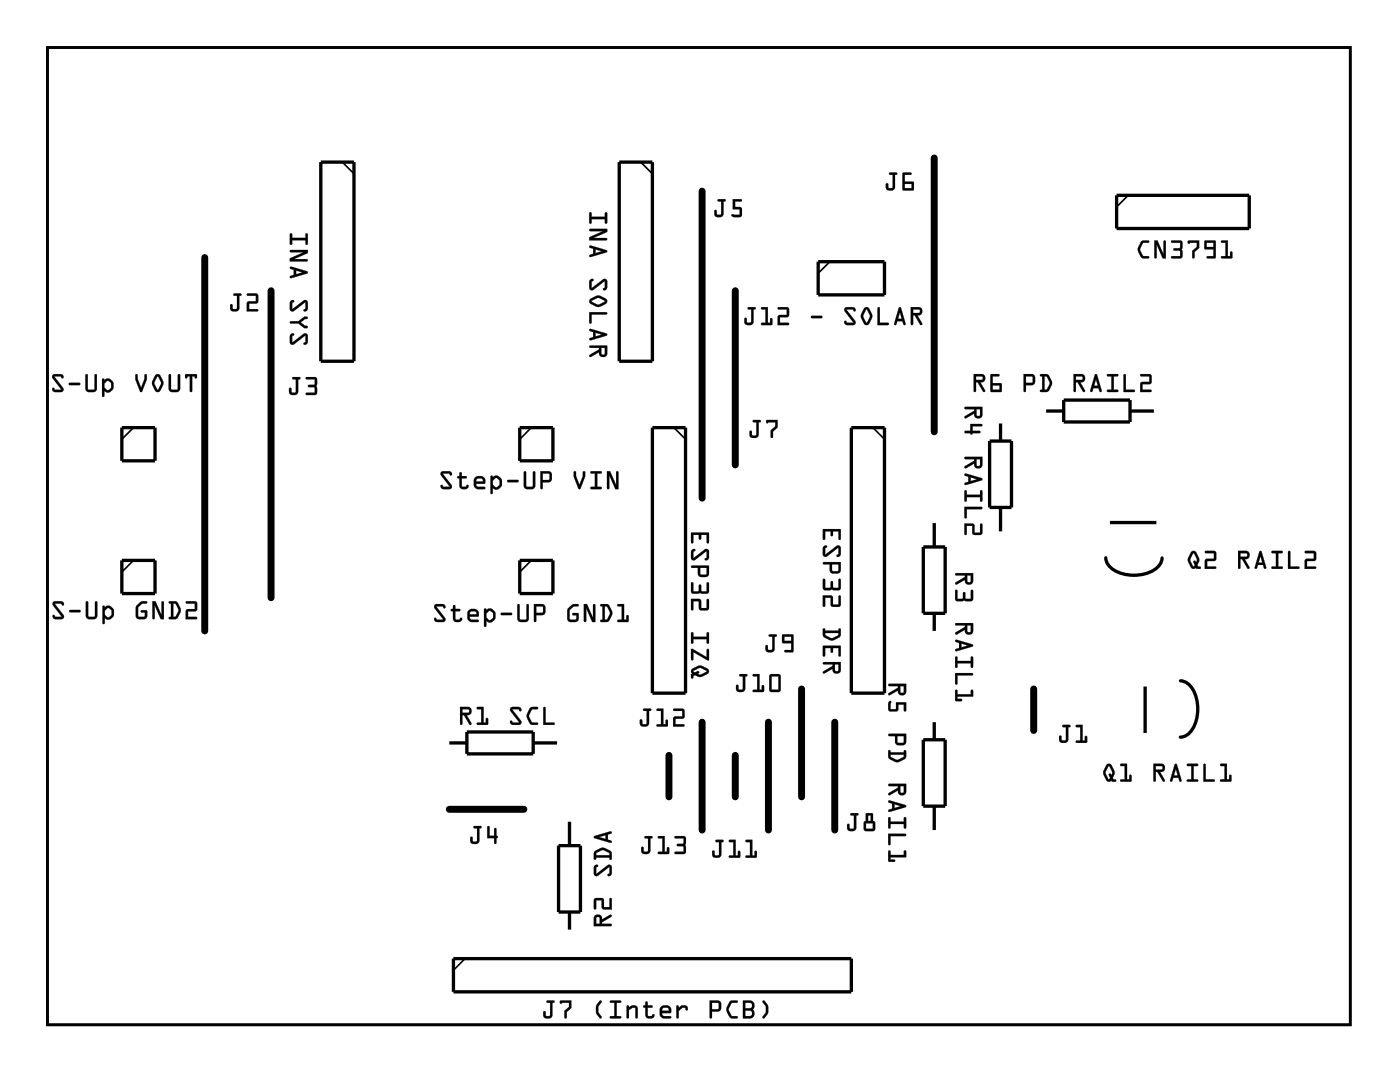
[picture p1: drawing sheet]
<svg xmlns="http://www.w3.org/2000/svg" width="107mm" height="82mm" viewBox="0 0 107 82" stroke-linecap="round" stroke-linejoin="round" font-family="sans-serif">
<path d="M3.6 3.6h99.8v74.8h-99.8z" fill="none" stroke="#000" stroke-width=".2"/>
<g fill="#000">
<path d="M22.2 17.9h.2v.3h1v-.3h.1l.1 .8h-.2v-.3h-1v.3h-.1zM22.2 19.2l1.4-.1v.3l-1.1 .4h1l.1 .2h-1.4v-.2l1.1-.5h-1zM22.7 20.7v.3l.5-.2zM22.2 20.4l1.3 .4 .1 .1-1.3 .4-.1-.2 .3-.1v-.3l-.3-.1zM22.3 23h.2l-.1 .2v.5l.9-.7h.2l.1 .2v.5l-.2 .1h-.1l.1-.2v-.5l-.9 .7h-.2l-.1-.2zM22.2 24.6h.7l.4-.4h.2v.2h-.1l-.4 .3 .4 .2 .1 .1 .1 .1h-.3l-.4-.3h-.6zM22.3 25.6h.2l-.1 .1v.5l.9-.6 .2-.1 .1 .2v.5l-.2 .2-.1-.1 .1-.2v-.4l-.9 .6-.2 .1-.1-.2z"/>
<path d="M22.2 17.9h.2v.3h1v-.3h.1l.1 .7a.1 .1 0 0 1-.1 .1 .1 .1 0 0 1-.1-.1v-.2h-1v.3h-.1zM22.2 17.9l.1 .8h.1v-.3h1v.3h.2l-.1-.8h-.1v.3h-1v-.3zM22.2 19.2l1.4-.1v.3l-1.1 .4h1a.1 .1 0 0 1 .1 .1 .1 .1 0 0 1-.1 .1h-1.3v-.2l1.1-.5h-1h-.1zM22.2 19.2l.1 .1h1l-1.1 .5v.2h1.4l-.1-.2h-1l1.1-.4v-.3zM22.7 20.7v.3l.5-.1zM22.7 20.7l.5 .1-.5 .2zM22.2 20.4l1.3 .4 .1 .1-1.3 .4-.1-.2 .3-.1v-.3l-.3-.1zM22.2 20.4l.1 .2h.2v.5l-.3 .1 .1 .1 1.3-.4-.1-.1zM22.3 23h.1h.1l-.1 .2v.5l.8-.7h.3l.1 .7-.3 .1a.09 .09 0 0 1-.1 0 .09 .09 0 0 1 .1-.1l.1-.1v-.5l-.9 .7a.21 .21 0 0 1-.2 0 .21 .21 0 0 1-.1-.2zM22.3 23l-.1 .2 .1 .6h.2l.9-.7v.5l-.1 .2h.2l.1-.6-.1-.2h-.2l-.9 .7v-.5l.1-.2zM22.2 24.6h.7l.4-.4h.2l.1 .2h-.2l-.4 .3 .4 .2h.2v.2h-.3l-.4-.3h-.6zM22.2 24.6l.1 .1 .6 .1 .4 .3h.3l-.1-.1-.1-.1-.4-.2 .4-.3h.1v-.2h-.2l-.4 .4zM22.3 25.6l.1-.1 .1 .1-.1 .1v.5l.9-.7 .3 .1-.1 .7-.2 .1-.1-.1 .2-.2v-.4l-.9 .7a.21 .21 0 0 1-.2 0 .21 .21 0 0 1-.1-.2zM22.3 25.6l-.1 .1 .1 .6h.2l.9-.6v.4l-.1 .2v.1l.2-.1 .1-.6-.1-.2-.2 .1-.9 .6v-.5l.1-.1z"/>
<path d="M45.2 16.3h.1v.3h1v-.3l.2-.1v.9h-.2v-.3h-1v.3h-.1zM45.2 17.5h1.3v.3l-1 .4h.9l.1 .1-1.4 .1 .1-.2 1-.5h-1zM45.6 19.1v.3l.5-.2zM45.2 18.8l1.3 .3v.2l-1.3 .4v-.2l.2-.1v-.4l-.2-.1zM45.2 21.4h.3l-.2 .2v.4l.9-.6h.2l.1 .1v.6l-.1 .1h-.2l.1-.2v-.5l-.8 .7h-.2l-.2-.2zM45.2 22.9l.6-.3 .6 .2a.25 .25 0 0 1 0 .5l-.7 .2-.5-.3-.1-.1zM45.3 23l.5 .3 .5-.2-.5-.3zM45.1 23.9h1.3l.1 .1-.1 .1h-1.1v.6l-.1 .1-.1-.1zM45.6 25.5v.3l.5-.2zM45.2 25.2l1.3 .3v.2l-1.3 .3v-.1l.2-.1v-.4l-.2-.1zM46.1 26.6v.5h.2v-.5zM45.2 26.5h1.3v.6a.32 .32 0 0 1-.4 .2 .32 .32 0 0 1-.2-.3l-.7 .3v-.1l.7-.5v-.1h-.7z"/>
<path d="M45.2 16.3h.1v.3h1v-.3l.2-.1v.8a.1 .1 0 0 1-.1 .1 .1 .1 0 0 1-.1-.1v-.2h-1v.3h-.1zM45.2 16.3v.8h.1v-.3h1l.1 .3h.1v-.8h-.1l-.1 .3h-1v-.3zM45.2 17.5h1.3v.3l-1 .4h.9a.1 .1 0 0 1 .1 .1 .1 .1 0 0 1-.1 .1h-1.3v-.3l1.1-.4h-1l-.1-.1zM45.2 17.5v.2h1l-1 .4-.1 .3 1.4-.1-.1-.1h-1l1.1-.5v-.2zM45.6 19.1v.3l.5-.2zM45.6 19.1l.5 .1-.5 .2zM45.2 18.8l1.3 .3v.2l-1.3 .4-.1-.2 .3-.1v-.4l-.3-.1zM45.2 18.8v.2h.2v.4l-.2 .1v.2l1.3-.4v-.2zM45.2 21.4l.2-.1 .1 .1-.2 .2v.4l.9-.6h.3v.7l-.2 .1a.09 .09 0 0 1-.1-.1 .09 .09 0 0 1 .1-.1v-.5l-.8 .7a.21 .21 0 0 1-.3 0 .21 .21 0 0 1-.1-.2zM45.2 21.4l-.1 .2 .1 .6h.3l.8-.7v.5l-.1 .2h.2l.1-.7-.1-.1h-.2l-.9 .7v-.5l.2-.2zM45.2 22.9l.4-.2 .3-.1 .5 .3 .1 .2-.5 .4h-.3l-.5-.3-.1-.1zM45.2 22.9v.3l.6 .3 .6-.2 .1-.2-.1-.3-.5-.2-.3 .1zM45.3 23l.5 .3 .5-.2-.5-.3zM45.3 23l.5-.2 .5 .3-.5 .2-.5-.2zM45.1 23.9h1.3l.1 .1-.1 .1h-1.1v.6l-.1 .1-.1-.1zM45.2 23.9l-.1 .8 .1 .1 .1-.1v-.6h1.1l.1-.1-.1-.1zM45.6 25.5v.3l.5-.2zM45.6 25.5l.5 .1-.5 .2zM45.2 25.2l1.3 .3v.2l-1.3 .4-.1-.2 .3-.1v-.4l-.3-.1zM45.2 25.2v.1l.2 .1v.4l-.2 .1v.1l1.3-.3v-.2zM46.1 26.6v.5h.2v-.5zM46.1 26.6h.2v.5h-.2zM45.2 26.5l1.3-.1v.7a.32 .32 0 0 1-.3 .2 .32 .32 0 0 1-.3-.3l-.6 .3a.1 .1 0 0 1-.2 0 .11 .11 0 0 1 .1-.2l.7-.4v-.1h-.7zM45.2 26.5v.1h.7v.1l-.7 .5v.1l.7-.4a.31 .31 0 0 0 .2 .4 .31 .31 0 0 0 .4-.2v-.6z"/>
<path d="M55 15.3l.5-.1a.1 .1 0 0 1 .1 .1 .1 .1 0 0 1-.1 .1h-.1v1a.37 .37 0 0 1-.3 .2 .37 .37 0 0 1-.4-.2v-.3h.1l.1 .1v.2h.3v-1h-.2zM55 15.3v.1h.3l-.1 1h-.3v-.3h-.1a.36 .36 0 0 0 0 .5 .36 .36 0 0 0 .5-.1l.1-.1v-1h.1l.1-.1zM56.1 15.2h.6a.1 .1 0 0 1 .1 .1 .1 .1 0 0 1-.1 .1h-.4v.4l.5 .1v.6l-.1 .1h-.5l-.2-.1 .1-.1h.6v-.4h-.6zM56.1 15.2v.8h.6v.4h-.6l-.1 .1 .2 .1h.5l.1-.2v-.4l-.1-.1-.4-.1v-.4h.5v-.1z"/>
<path d="M55 15.3h.6v.1h-.2v1a.36 .36 0 0 1-.5 .2 .36 .36 0 0 1-.1-.5l.1 .1v.2h.3v-1h-.2zM56.1 15.2l.7 .1v.1h-.5v.4l.4 .1 .1 .1v.4l-.1 .2h-.5l-.2-.1 .1-.1h.6v-.4h-.6z"/>
<path d="M68.1 13.2h.5a.1 .1 0 0 1 .1 .1 .1 .1 0 0 1-.1 .1v.9a.37 .37 0 0 1-.4 .3 .37 .37 0 0 1-.4-.3l.1-.2v-.1l.2 .1v.3h.2l.1-.1v-.9h-.2zM68.1 13.2l.1 .2h.2v1h-.3l-.1-.3-.1-.1a.36 .36 0 0 0 .1 .5 .36 .36 0 0 0 .5 0l.1-.2v-.9h.1v-.1zM69.3 14.1v.3h.5v-.3zM69.3 14.1h.5v.3h-.5zM69.2 13.2h.5a.1 .1 0 0 1 .1 .1 .1 .1 0 0 1-.1 .1h-.4v.5h.7v.6l-.8 .1zM69.2 13.2l-.1 1.3 .9 .1v-.7h-.7v-.5h.5v-.2z"/>
<path d="M68.1 13.2l.6 .1v.1h-.1v.9a.36 .36 0 0 1-.6 .3 .36 .36 0 0 1-.1-.6l.1 .1 .1 .3h.3v-1h-.2zM69.3 14.1v.3h.5v-.3zM69.2 13.2l.6 .1v.1h-.5v.5h.7v.7l-.9-.1z"/>
<path d="M87.4 18.5l.5-.1a.1 .1 0 0 1 .1 .1 .1 .1 0 0 1-.1 .1h-.4l-.2 .5 .2 .5h.4a.1 .1 0 0 1 .1 .1 .1 .1 0 0 1-.1 .1l-.4-.1-.3-.5v-.2zM87.5 18.4l-.3 .6v.2l.3 .5 .5 .1v-.2h-.4l-.3-.5 .3-.5h.4v-.2zM88.4 18.4h.3l.4 1.1v-1a.1 .1 0 0 1 .1-.1 .1 .1 0 0 1 .1 .1v1.3h-.2l-.5-1.1v1l-.1 .1-.1-.1zM88.4 18.4v1.3l.1 .1 .1-.1v-1l.5 1 .2 .1v-1.3l-.1-.1-.1 .1v1l-.4-1.1zM89.7 18.4h.7l.2 .1-.1 .6 .1 .5-.1 .2-.8-.1 .1-.1h.6v-.4h-.5v-.1v-.1h.5v-.4h-.6zM89.7 18.4l.1 .2h.6v.4h-.5v.1v.1h.5v.4h-.6l-.1 .1 .8 .1 .1-.2-.1-.5 .1-.6-.2-.1zM91 18.4h.9v.6l-.4 .3v.5l-.2-.1v-.5l.4-.3v-.3h-.5a.11 .11 0 0 1-.2 .1 .1 .1 0 0 1 0-.2zM91 18.4v.2h.7v.3l-.4 .3v.5l.1 .1 .1-.5 .4-.4v-.5zM92.3 18.4l.8 .1v1.3l-.7-.1 .1-.1h.5v-.5h-.7zM92.3 18.4v.7h.7v.5h-.5l-.1 .1 .7 .1v-1.4zM92.4 18.6v.3h.6v-.3zM92.4 18.6h.6v.3h-.6zM93.5 18.4h.6v1.2h.1v-.3l.2-.1v.1v.5l-.9-.1 .1-.1h.3v-1h-.3zM93.6 18.4v.2h.3v1h-.3l-.1 .1 .9 .1v-.5h-.2v.3h-.2v-1.2z"/>
<path d="M87.4 18.5l.5-.1 .1 .1v.1h-.4l-.3 .4 .3 .6 .4 .1v.1h-.4a.81 .81 0 0 1-.4-.9zM88.4 18.4h.3l.4 1.1v-1l.1-.1 .1 .1v1.3h-.2l-.5-1.1v1v.1l-.2-.1zM89.7 18.4h.7l.2 .1-.1 .6 .1 .5-.1 .2-.8-.1 .1-.1h.6v-.4h-.5v-.1v-.1h.5v-.4h-.6zM91 18.4h.9v.6l-.4 .3v.5l-.2-.1v-.5l.4-.3v-.3h-.5a.11 .11 0 0 1-.2 .1 .1 .1 0 0 1 0-.2zM92.3 18.4l.8 .1v1.3l-.7-.1 .1-.1h.5v-.5h-.7zM92.4 18.6v.3h.6v-.3zM93.6 18.4h.4l.1 1.2h.1v-.3h.2v.5l-.9-.1 .1-.1h.3v-1h-.3z"/>
<path d="M3.6 3.6v74.8h99.8v-74.8zM3.6 3.6h99.8v74.8h-99.8z"/>
<path d="M4 28.7l.7-.1 .2 .3a.1 .1 0 0 1-.1 .1 .11 .11 0 0 1-.1-.2h-.5l.6 .9a.21 .21 0 0 1 .1 .2 .21 .21 0 0 1-.2 .1h-.6l-.1-.1v-.2h.1l.1 .1h.5l-.7-.8zM4.1 28.7l-.1 .3 .7 .8h-.5l-.1-.1v.2h.7v-.2l-.6-.9h.4l.2 .1v-.2zM5.3 29.3h.8a.1 .1 0 0 1 .1 .1 .1 .1 0 0 1-.1 .1h-.8zM5.3 29.3l.1 .2h.7v-.1v-.1zM6.6 28.7h.1v1l.1 .1h.4v-1.1a.1 .1 0 0 1 .1-.1 .1 .1 0 0 1 .1 .1v1.1l-.1 .2h-.5l-.2-.1-.1-.2zM6.6 28.7v1.1l.1 .2h.6l.1-.3v-1h-.1v1l-.1 .1h-.5v-1.1zM7.8 29h.2v.1a.4 .4 0 0 1 .6 .1l.1 .4-.2 .4a.34 .34 0 0 1-.5-.1v.4a.1 .1 0 0 1-.1 .1 .1 .1 0 0 1-.1-.1zM7.8 29v1.3l.1 .1 .1-.1v-.4l.2 .1h.3l.2-.2v-.4l-.3-.4h-.2l-.2 .1v-.1zM8.2 29.2l-.2 .2v.3l.2 .1 .1 .1 .2-.2v-.3l-.2-.2zM8.2 29.2l.1-.1 .2 .3v.3l-.2 .2-.3-.3v-.2zM10.4 28.7h.1v.3l.3 .7 .3-.7v-.3l.1-.1v.1l.1 .3-.4 1h-.2l-.3-1zM10.4 28.7v.3l.3 .9 .2 .1 .3-1v-.3v-.1l-.1 .1v.3l-.3 .7-.3-.7v-.3zM11.9 28.7l.2-.1 .2 .1 .2 .5v.3l-.4 .5-.2-.1-.3-.5 .1-.3zM11.9 28.7l-.2 .4v.3l.2 .5 .2 .1 .2-.1 .2-.7-.3-.5zM12.1 28.8l-.3 .5 .3 .5 .2-.5zM12 28.8h.1l.3 .5-.3 .5-.3-.5zM12.9 28.7h.2v1l.1 .1h.4v-1.1a.1 .1 0 0 1 .1-.1 .1 .1 0 0 1 .1 .1v1.1l-.2 .2h-.4l-.2-.1-.1-.2zM13 28.7l-.1 1.1 .2 .2h.5l.2-.3v-1h-.2v1l-.1 .1h-.4v-1.1zM14.2 28.7h.9l-.1 .3-.1-.1v-.1h-.2v1.1a.1 .1 0 0 1-.1 .1 .1 .1 0 0 1-.1-.1v-1.1h-.1l-.1 .1-.1 .1zM14.2 28.7v.2h.1v-.1h.3v1.1l.1 .1v-1.2h.2v.1h.1l.1-.2z"/>
<path d="M4.1 28.7l.5-.1 .3 .2-.1 .2-.1-.2h-.5l.7 .9-.2 .3h-.5l-.2-.1 .1-.2 .1 .1h.5l-.7-.8zM5.3 29.3h.8v.1v.1h-.7zM6.6 28.7h.1v1l.1 .1h.4v-1.1l.1-.1 .1 .1v1l-.1 .3h-.6l-.1-.2zM7.8 29h.2v.1a.44 .44 0 0 1 .7 .3v.4l-.2 .2a.33 .33 0 0 1-.5-.1v.4l-.1 .1zM8.2 29.2l-.2 .2v.2l.3 .3 .2-.2v-.3l-.2-.2zM10.4 28.7h.1v.3l.3 .7 .3-.7v-.3h.1v.3l-.3 1h-.2l-.3-1zM11.9 28.7l.2-.1 .2 .1 .2 .5-.2 .7a.23 .23 0 0 1-.4 0l-.3-.6zM12.1 28.8l-.3 .5 .3 .5 .2-.5zM12.9 28.7h.2v1l.1 .1h.4v-1.1l.1-.1 .1 .1v1l-.2 .3h-.5l-.2-.2zM14.2 28.7h.9l-.1 .3-.1-.1v-.1h-.2v1.2l-.2-.1v-1.1h-.1l-.1 .1-.1 .1z"/>
<path d="M17.9 22.5l.5-.1a.1 .1 0 0 1 .1 .1 .1 .1 0 0 1-.1 .1h-.1v1a.37 .37 0 0 1-.3 .3 .37 .37 0 0 1-.4-.3v-.3h.1l.1 .1v.2l.3 .1 .1-.1v-1h-.3zM17.9 22.5v.1h.3l-.1 1h-.3v-.3h-.1a.36 .36 0 0 0 0 .5 .36 .36 0 0 0 .5-.1l.1-.1v-1h.1l.1-.1zM18.9 22.5l.7-.1 .2 .2-.1 .6h-.6v.5h.6h.1l-.1 .1h-.8v-.7h.7v-.5h-.6zM18.9 22.5l.1 .1h.6v.5h-.6l-.1 .7h.8v-.1h-.6v-.5h.6v-.7z"/>
<path d="M17.9 22.5h.6v.1h-.2v1a.36 .36 0 0 1-.5 .3 .36 .36 0 0 1-.1-.6l.1 .1v.2h.3l.1-1h-.3zM18.9 22.5h.7l.2 .1-.1 .6h-.6v.5h.6v.1h-.8l.1-.7h.6v-.5h-.6z"/>
<path d="M22.4 28.9l.5-.1a.1 .1 0 0 1 .1 .1 .1 .1 0 0 1-.1 .1h-.1l.1 1a.37 .37 0 0 1-.4 .3 .37 .37 0 0 1-.4-.3v-.3h.1l.1 .1v.2l.3 .1 .1-.1v-1h-.3zM22.4 28.9v.1h.3l-.1 1h-.3v-.3h-.1a.36 .36 0 0 0 .1 .5 .36 .36 0 0 0 .5-.1v-.1v-1h.2v-.1zM23.4 28.9l.7-.1 .2 .2-.1 .5 .1 .6-.1 .1h-.8l.1-.2 .6 .1v-.4l-.5-.1v-.1l.5-.1v-.4h-.6zM23.4 28.9l.1 .1h.6v.4l-.5 .1v.1l.5 .1v.4h-.6l-.1 .1h.8l.1-.1-.1-.6 .1-.5-.2-.1z"/>
<path d="M22.4 28.9h.6v.1h-.2v1a.36 .36 0 0 1-.5 .3 .36 .36 0 0 1-.1-.6l.1 .1v.2h.3l.1-1h-.3zM23.4 28.9h.7l.2 .1-.1 .5 .1 .6-.1 .1h-.8l.1-.1h.6v-.4l-.5-.1v-.1l.5-.1v-.4h-.6z"/>
<path d="M33.8 36.1h.7l.1 .2a.1 .1 0 0 1-.1 .1 .1 .1 0 0 1-.1-.1h-.5l.7 .8a.21 .21 0 0 1 0 .2 .21 .21 0 0 1-.2 .1h-.5l-.1-.1-.1-.1 .1-.1 .2 .2 .4-.1-.6-.8zM33.8 36.1v.3l.7 .8-.5 .1-.2-.2v.3h.8v-.3l-.7-.8 .5-.1 .2 .2v-.3zM35.2 36.2h.2v.2h.3a.1 .1 0 0 1 .1 .1 .1 .1 0 0 1-.1 .1h-.3v.6l.2 .1 .2-.2a.15 .15 0 0 1 .1 .1 .15 .15 0 0 1-.1 .2h-.3l-.3-.1v-.7l-.2-.1 .2-.1zM35.2 36.2v.2l-.2 .1 .2 .1 .1 .8h.3l.3-.1a.11 .11 0 0 0-.1-.2 .11 .11 0 0 0-.1 .2l-.3-.1v-.6h.3v-.1l-.3-.1v-.2zM36.5 36.7v.2h.5l-.1-.3zM36.5 36.7l.4-.1 .1 .3h-.5zM36.4 36.5l.4-.1 .3 .1 .1 .3v.2h-.7v.2l.6 .1 .1 .1h-.6l-.2-.1-.1-.5zM36.4 36.5l-.1 .3v.3l.2 .3h.6l.1-.1h-.1h-.5l-.1-.3h.6a.42 .42 0 0 0-.1-.5 .42 .42 0 0 0-.6 0zM37.6 36.4h.1v.1a.4 .4 0 0 1 .7 .1l.1 .5-.3 .3a.34 .34 0 0 1-.5-.1l.1 .4a.1 .1 0 0 1-.1 .1 .1 .1 0 0 1-.1-.1zM37.6 36.4v1.3l.1 .1v-.1v-.4l.3 .2 .2-.1 .2-.2v-.4l-.2-.4h-.3l-.2 .2v-.2zM37.9 36.6l-.1 .2v.3l.1 .2h.2l.2-.2v-.3l-.2-.2zM37.9 36.6h.2l.2 .2v.3l-.3 .2-.3-.2v-.3zM38.9 36.7h.7a.1 .1 0 0 1 .1 .1 .1 .1 0 0 1-.1 .1h-.7zM38.9 36.8v.1h.7l.1-.1-.1-.1zM40.1 36.1h.2v1.1l.1 .1 .4-.1v-1a.1 .1 0 0 1 .1-.1 .1 .1 0 0 1 .1 .1v1.1l-.2 .1h-.4h-.2l-.1-.2zM40.2 36.1v1.2l.1 .1h.5l.2-.2v-1.1h-.2v1.1l-.1 .1-.4-.1v-1zM41.6 36.2v.5h.5v-.4zM41.6 36.2l.5 .1v.4h-.5zM41.4 36.1h.7l.2 .2-.1 .5-.6 .1v.4a.09 .09 0 0 1-.1 .1 .09 .09 0 0 1-.1-.1zM41.4 36.1v1.2l.1 .1 .1-.1v-.4l.6-.1 .1-.5-.2-.2zM44 36.1h.1v.3l.3 .7 .2-.7v-.2a.1 .1 0 0 1 .1-.1 .1 .1 0 0 1 .1 .1v.3l-.4 .9-.5-.9zM44 36.1l-.1 .4 .4 .9h.1l.4-.9v-.4h-.1v.3l-.3 .7-.3-.7v-.2zM45.2 36.1h.8a.1 .1 0 0 1 .1 .1 .1 .1 0 0 1-.1 0h-.2v1.1h.2a.1 .1 0 0 1 .1 0 .1 .1 0 0 1-.1 .1h-.8l.1-.1h.3v-1.1h-.3zM45.3 36.1v.1h.3v1.1h-.3l-.1 .1h.8l.1-.1h-.4v-1.1h.3l.1-.1zM46.5 36.1h.2l.5 1v-.9a.1 .1 0 0 1 .1-.1 .1 .1 0 0 1 .1 .1v1.2h-.3l-.4-1v.9l-.1 .1-.1-.1zM46.5 36.1v1.3h.1l.1-.1v-.9l.4 1h.3v-1.3h-.1l-.1 .1v.9l-.5-1z"/>
<path d="M33.8 36.1h.6l.2 .1-.1 .2-.1-.2-.5 .1 .7 .9-.1 .2h-.5l-.2-.1v-.2l.2 .2 .4-.1-.6-.8zM35.2 36.2h.2v.2h.3l.1 .1-.1 .1h-.3v.6l.2 .1 .1-.1a.11 .11 0 0 1 .2-.1 .1 .1 0 0 1 0 .2 .39 .39 0 0 1-.7-.1v-.6l-.2-.1 .2-.1zM36.5 36.7v.2h.5l-.1-.3zM36.4 36.5a.43 .43 0 0 1 .6 0 .43 .43 0 0 1 .1 .5h-.6l.1 .2 .5 .1v.1h-.5l-.3-.2a.71 .71 0 0 1 .1-.7zM37.6 36.4h.1v.1a.44 .44 0 0 1 .7 .3v.4l-.2 .2a.33 .33 0 0 1-.5-.1v.5h-.1zM37.9 36.6l-.1 .2-.1 .3 .3 .2 .3-.2v-.3l-.2-.2zM38.9 36.8l.7-.1 .1 .1-.1 .1h-.7zM40.1 36.1h.2v1.1l.1 .1 .4-.1v-1l.1-.1h.1v1.1l-.2 .2h-.5l-.2-.1zM41.6 36.2v.5h.5v-.4zM41.4 36.1h.7l.2 .2-.1 .5-.6 .1v.4l-.1 .1-.1-.1zM44 36.1h.1v.3l.3 .7 .2-.7 .1-.3h.1v.4l-.4 .9h-.1l-.4-.9zM45.3 36.1h.8l-.1 .1h-.2v1.1h.2v.1h-.8l.1-.1h.3v-1.1h-.3zM46.5 36.1h.2l.5 1v-.9l.1-.1h.1v1.3h-.3l-.4-1v.9l-.1 .1h-.1z"/>
<path d="M57.3 23.5h.5a.1 .1 0 0 1 .1 .1 .1 .1 0 0 1-.1 .1h-.1v.9a.37 .37 0 0 1-.3 .3 .37 .37 0 0 1-.4-.3v-.2l.1-.1 .1 .1v.3h.3v-.1v-.9h-.2zM57.3 23.5v.2h.3l-.1 1h-.3v-.3l-.1-.1a.36 .36 0 0 0 0 .5 .36 .36 0 0 0 .5 0l.1-.2v-.9h.1l.1-.1zM58.3 23.5h.5v1.2h.2v-.3l.1-.1 .1 .1-.1 .5-.8-.1v-.1h.3v-1h-.3zM58.3 23.5v.2h.4v1h-.3l-.1 .1 .8 .1v-.5h-.1v.3h-.2v-1.2zM59.6 23.5h.7l.1 .1v.6l-.7 .1v.4h.7l.1 .1-.1 .1h-.8v-.7l.7-.1v-.4h-.7zM59.6 23.5v.2h.7v.4l-.7 .1v.7h.8v-.2h-.7v-.4l.7-.1v-.6zM62.1 24.2h.8a.1 .1 0 0 1 .1 .1 .1 .1 0 0 1-.1 .1h-.7zM62.1 24.2l.1 .1h.7h.1l-.1-.1zM64.7 23.6l.6-.1 .2 .1 .1 .1-.1 .1-.2-.1h-.5l.7 .9a.21 .21 0 0 1 0 .2 .21 .21 0 0 1-.2 .1h-.5l-.1-.2v-.1l.1-.1 .1 .2h.5l-.7-.9zM64.7 23.6v.2l.7 .9h-.5l-.1-.1-.1 .1 .2 .2 .6-.1v-.2l-.7-.9h.5l.2 .1v-.1v-.1zM66.2 23.6l.2-.1 .2 .1 .2 .5v.3l-.4 .5-.2-.1-.3-.5 .1-.3zM66.2 23.6l-.2 .4v.3l.2 .5 .2 .1 .2-.1 .2-.7-.3-.6zM66.4 23.7l-.3 .5 .3 .5 .2-.5zM66.3 23.7h.1l.3 .5-.3 .5-.3-.5zM67.2 23.5l.2 .1v1.1h.6a.1 .1 0 0 1 .1 .1 .1 .1 0 0 1-.1 .1h-.8zM67.3 23.5l-.1 1.4h.8v-.2h-.6v-1.1zM68.9 23.9l-.1 .5h.3zM68.9 23.9l.2 .5h-.3zM68.9 23.5l.1 .1 .4 1.2-.1 .1-.1-.1-.1-.2h-.4l-.1 .3-.1-.1zM68.9 23.5l-.4 1.3 .1 .1 .1-.3h.4l.1 .2 .1 .1-.3-1.3zM69.9 23.7v.3l.5-.1v-.2zM69.9 23.7h.5l.1 .2-.6 .1zM69.8 23.5h.6a.32 .32 0 0 1 .3 .4 .32 .32 0 0 1-.4 .2l.3 .6a.1 .1 0 0 1 0 .2 .1 .1 0 0 1-.1-.1l-.4-.7h-.2l.1 .7a.09 .09 0 0 1-.1 .1 .09 .09 0 0 1-.1-.1zM69.8 23.5v1.4l.1-.1v-.7h.2l.4 .7h.1l-.3-.7a.31 .31 0 0 0 .3-.2 .31 .31 0 0 0-.2-.4z"/>
<path d="M57.3 23.5l.6 .1v.1h-.2v.9a.36 .36 0 0 1-.5 .3 .36 .36 0 0 1-.1-.6l.1 .1v.3h.3v-1h-.2zM58.3 23.5h.5v1.2h.2v-.3h.1v.5l-.8-.1v-.1h.3v-1h-.3zM59.6 23.5h.7l.1 .1v.6l-.7 .1v.4h.7v.2h-.8v-.7l.7-.1v-.4h-.7zM62.1 24.2h.8l.1 .1h-.1h-.7zM64.7 23.6l.6-.1 .2 .2v.1l-.2-.1h-.5l.7 .9-.1 .3h-.5l-.2-.2 .1-.1 .1 .1h.5l-.7-.9zM66.2 23.6l.2-.1 .2 .1 .2 .5-.2 .7a.23 .23 0 0 1-.4 0l-.3-.6zM66.4 23.7l-.3 .5 .3 .5 .2-.5zM67.2 23.5l.2 .1v1.1h.6v.2h-.8zM68.9 23.9l-.1 .5h.3zM68.9 23.5l.1 .1 .4 1.2-.1 .1-.1-.1-.1-.2h-.4l-.1 .3-.1-.1zM69.9 23.7v.3l.6-.1-.1-.2zM69.8 23.5h.6a.32 .32 0 0 1 .2 .4 .32 .32 0 0 1-.3 .2l.3 .7h-.1l-.4-.7h-.2v.7l-.1 .1z"/>
<path d="M57.7 32.2l.5-.1a.1 .1 0 0 1 .1 .1 .1 .1 0 0 1-.1 .1h-.1v1a.37 .37 0 0 1-.3 .2 .37 .37 0 0 1-.4-.2v-.3h.1l.1 .1v.2h.2h.1v-1h-.2zM57.7 32.2v.1h.2v1h-.3v-.3h-.1a.36 .36 0 0 0 0 .5 .36 .36 0 0 0 .5-.1l.1-.1v-1h.1l.1-.1zM58.7 32.2l.9-.1v.6l-.4 .3v.5h-.2v-.5l.4-.4v-.3h-.5a.12 .12 0 0 1-.2 0 .12 .12 0 0 1 0-.1zM58.7 32.2v.2l.7-.1v.3l-.4 .4v.5h.2v-.5l.3-.3 .1-.6z"/>
<path d="M57.7 32.2h.6v.1h-.2v1a.36 .36 0 0 1-.5 .2 .36 .36 0 0 1-.1-.5l.1 .1v.2h.3v-1h-.2zM58.7 32.2l.9-.1v.6l-.4 .3v.5h-.2v-.5l.4-.4v-.3h-.5a.11 .11 0 0 1-.2 .1 .09 .09 0 0 1 0-.1z"/>
<path d="M74.8 31.3v.5h.2h.1v-.5zM74.8 31.3h.3l-.1 .5h-.2zM73.9 31.2l1.4-.1v.7a.32 .32 0 0 1-.4 .2 .32 .32 0 0 1-.3-.4l-.6 .4a.1 .1 0 0 1-.1 0 .1 .1 0 0 1 0-.2l.7-.4v-.1h-.7zM73.9 31.2l.1 .1h.6v.1l-.7 .5v.1l.7-.4a.31 .31 0 0 0 .3 .4 .31 .31 0 0 0 .3-.2v-.6zM74.3 32.4l.9 .1v.1h-.7v.4h.5a.1 .1 0 0 1 .1 .1 .1 .1 0 0 1-.1 .1h-.5l-.1 .1-.1-.1h-.3a.1 .1 0 0 1-.1-.1 .1 .1 0 0 1 .1-.1h.3zM74.3 32.5v.5h-.4v.1h.4l.1 .2 .1-.2h.6l-.1-.1h-.5v-.4h.7v-.1zM74.8 35.1v.5h.2l.1-.5zM74.8 35.1h.3l-.1 .6-.2-.1zM73.9 35h1.4v.6a.32 .32 0 0 1-.4 .3 .32 .32 0 0 1-.3-.4l-.6 .3a.1 .1 0 0 1-.1 0 .1 .1 0 0 1 0-.1l.7-.4v-.2h-.7zM73.9 35l.1 .1h.6v.2l-.7 .4v.1l.7-.3 .1 .2 .1 .1h.3l.1-.1v-.7zM74.4 36.5v.3l.4-.1zM74.3 36.5l.6 .2-.6 .1zM73.9 36.3l1.3 .3v.1l-1.3 .4v-.1l.3-.1v-.4l-.3-.1zM73.9 36.3v.1l.3 .1v.4l-.3 .1v.1l1.3-.4v-.1zM73.9 37.5l.2 .1v.3h1v-.3a.1 .1 0 0 1 .1-.1 .1 .1 0 0 1 .1 .1v.7a.1 .1 0 0 1-.1 .1 .1 .1 0 0 1-.1-.1v-.3h-1v.3a.1 .1 0 0 1-.1 .1 .1 .1 0 0 1-.1-.1zM73.9 37.5v.9h.1v-.4h1.1v.4h.1v-.9l-.1 .1v.3h-1.1v-.3zM73.9 38.8h1.3l.1 .1-.1 .1h-1.1v.6l-.1 .1-.1-.1zM73.9 38.8v.8l.1 .1v-.1v-.6h1.2v-.1v-.1zM73.9 40.1h.7l.1 .7h.4v-.6a.1 .1 0 0 1 .1-.1 .1 .1 0 0 1 .1 .1v.6l-.2 .1h-.5l-.1-.1v-.6h-.4v.7l-.1 .1-.1-.1zM73.9 40.1v.8h.1v-.7h.5v.7h.7v-.8l-.1 .1v.6h-.5v-.7z"/>
<path d="M74.8 31.3v.5h.2l.1-.5zM73.9 31.2l1.3-.1 .1 .7a.32 .32 0 0 1-.4 .2 .32 .32 0 0 1-.3-.4l-.7 .4v-.1l.7-.5v-.1h-.7zM74.3 32.5h.9v.1h-.7v.4h.5l.1 .1-.6 .1-.1 .1-.1-.1-.4-.1v-.1h.4zM74.8 35.1v.5l.2 .1 .1-.6zM73.9 35h1.3l.1 .6a.32 .32 0 0 1-.4 .2 .32 .32 0 0 1-.3-.3l-.7 .3v-.1l.7-.4v-.2h-.7zM74.4 36.5v.3l.4-.1zM73.9 36.3l1.3 .3v.1l-1.3 .4v-.1l.3-.1v-.4l-.3-.1zM73.9 37.5l.1 .1 .1 .3h1v-.3l.1-.1v.8h-.1v-.3h-1l-.1 .3-.1 .1zM73.9 38.8h1.3l.1 .1-.1 .1h-1.1v.6l-.1 .1-.1-.1zM73.9 40.1h.7l.1 .7h.4v-.6l.1-.1v.7l-.1 .1h-.5l-.1-.1v-.6h-.4v.7h-.2z"/>
<path d="M74.8 28.8v.3l.5-.1-.1-.2zM74.6 28.6h.6a.32 .32 0 0 1 .3 .4 .32 .32 0 0 1-.4 .3l.4 .6-.2 .1-.4-.7h-.1v.6l-.2 .1zM76 29.5v.3h.6v-.3zM75.9 28.7h.7l-.1 .1h-.5v.5h.7v.7l-.8-.1zM78.6 28.8v.5h.5v-.5zM78.4 28.6h.7l.2 .3-.1 .5-.6 .1v.4l-.1 .1-.1-.1zM80 28.8v1h.1l.3-.5-.2-.4zM79.7 28.7h.6a.81 .81 0 0 1 .1 1.2l-.3 .1-.4-.1v-.1h.1v-1h-.1zM82.4 28.8v.3l.5-.1v-.2zM82.2 28.6h.7a.32 .32 0 0 1 .2 .4 .32 .32 0 0 1-.4 .3l.4 .6-.1 .1-.5-.7h-.1v.6l-.1 .1zM84 29l-.2 .5h.3zM83.9 28.6l.1 .1 .4 1.2-.1 .1-.1-.1v-.2h-.4l-.1 .3-.2-.1zM84.8 28.7h.9l-.1 .1h-.3v1h.3v.2l-.8-.1v-.1h.3v-1h-.3zM86.1 28.7h.1v1.1h.7v.2h-.8zM87.4 28.7l.6-.1 .2 .1v.7h-.7v.4h.7v.2h-.9l.1-.7 .6-.1v-.4h-.6z"/>
<path d="M74.8 28.8v.3h.4l.1-.1-.1-.2zM74.8 28.8h.4l.1 .2-.5 .1zM74.6 28.6h.6a.32 .32 0 0 1 .3 .4 .32 .32 0 0 1-.4 .3l.4 .6a.1 .1 0 0 1-.1 .1 .1 .1 0 0 1-.1 0l-.4-.7h-.1v.7h-.1h-.1zM74.6 28.6v1.4l.2-.1v-.7h.1l.4 .8 .2-.1-.4-.7a.31 .31 0 0 0 .4-.2 .31 .31 0 0 0-.3-.4zM76 29.5v.3h.6v-.3zM76 29.5h.6v.3h-.6zM75.9 28.6h.6a.1 .1 0 0 1 .1 .1 .1 .1 0 0 1-.1 .1h-.5v.5h.7v.7h-.8zM75.9 28.7v1.2l.8 .1v-.6l-.7-.1v-.5h.5v-.1zM78.6 28.8v.5h.5v-.5zM78.6 28.8h.5v.5h-.5zM78.4 28.6h.7l.2 .3-.1 .5-.6 .1v.4a.1 .1 0 0 1-.1 .1 .1 .1 0 0 1-.1-.1zM78.4 28.6v1.3l.1 .1 .1-.1v-.4l.6-.1 .1-.5-.2-.2zM80 28.8v1h.1l.3-.5-.2-.4zM80 28.8l.2 .1 .2 .4-.3 .5h-.1zM79.7 28.6l.6 .1 .3 .4v.4l-.3 .4-.1 .1h-.5v-.2h.1v-1h-.1zM79.7 28.7v.1h.1v1l-.1 .1v.1h.6l.3-.6-.1-.3-.2-.4zM82.4 28.8v.3h.5v-.1v-.2zM82.4 28.8h.5v.2l-.5 .1zM82.2 28.6h.7a.32 .32 0 0 1 .2 .4 .32 .32 0 0 1-.4 .3l.4 .6a.1 .1 0 0 1 0 .1 .1 .1 0 0 1-.2 0l-.4-.7h-.1v.7h-.1h-.1zM82.3 28.6v1.3l.1 .1v-.1v-.7h.1l.5 .8h.1l-.4-.8h.2l.2-.1-.1-.4zM83.9 29l-.1 .5h.3zM84 29l.1 .5h-.3zM83.9 28.6l.1 .1 .4 1.2-.1 .1-.1-.1v-.2h-.4l-.1 .3-.2-.1zM83.9 28.7l-.4 1.2 .2 .1 .1-.3h.4v.2l.2 .1-.4-1.3zM84.8 28.6h.8a.1 .1 0 0 1 .1 .1 .1 .1 0 0 1-.1 .1h-.3v1h.3a.1 .1 0 0 1 .1 .1 .1 .1 0 0 1-.1 .1h-.8v-.2h.3v-1h-.3zM84.8 28.7v.1h.3v1h-.3v.1l.8 .1v-.1l-.3-.1v-1h.3v-.1zM86.1 28.6l.2 .1-.1 1.1h.7a.1 .1 0 0 1 .1 .1 .1 .1 0 0 1-.1 .1h-.8zM86.1 28.7v1.3h.8v-.2h-.7v-1.1zM87.4 28.6h.6l.2 .1v.7h-.7v.4h.7v.1v.1h-.9l.1-.7 .6-.1v-.4h-.6zM87.4 28.7v.1h.6v.4l-.6 .1-.1 .7h.9v-.2h-.7v-.4h.7v-.7z"/>
<path d="M4.1 46.1l.7-.1 .1 .3a.1 .1 0 0 1-.1 0 .1 .1 0 0 1-.1-.1h-.5l.7 .9a.21 .21 0 0 1 0 .2 .21 .21 0 0 1-.2 .1h-.5l-.2-.2v-.1h.1l.2 .1h.4l-.6-.9zM4.1 46.1v.2l.6 .9h-.4l-.2-.1v.2h.7l.1-.2-.7-.9h.5l.1 .1v-.2zM5.3 46.7h.8a.1 .1 0 0 1 .1 .1 .1 .1 0 0 1-.1 .1h-.8zM5.3 46.7l.1 .2h.7l.1-.1-.1-.1zM6.6 46l.2 .1v1v.1h.5v-1.1a.1 .1 0 0 1 .1-.1 .1 .1 0 0 1 .1 .1l-.1 1.1-.1 .2h-.5l-.2-.1v-.2zM6.6 46v1.2l.1 .2h.6l.1-.3v-1.1l-.1 .1v1l-.1 .1h-.4l-.1-1.1zM7.9 46.4h.1v.1a.4 .4 0 0 1 .6 0l.1 .5-.2 .4a.34 .34 0 0 1-.5-.1v.4a.1 .1 0 0 1-.1 .1 .1 .1 0 0 1-.1-.1zM7.9 46.4v1.3v.1l.1-.1v-.4l.3 .1h.2l.2-.3v-.4l-.3-.3h-.2l-.2 .1v-.1zM8.2 46.6l-.2 .1v.3l.2 .2h.1l.2-.1v-.4l-.1-.1zM8.2 46.5h.2l.2 .2-.1 .4-.2 .2-.3-.3v-.3zM10.5 46.3l.3-.3h.4a.1 .1 0 0 1 .1 .1 .1 .1 0 0 1-.1 .1h-.3l-.3 .3v.6l.1 .1h.3l.1-.1v-.2h-.3v-.2l.5 .1v.4l-.3 .2h-.4l-.2-.2v-.6zM10.5 46.3l-.1 .9 .2 .2h.5l.2-.3v-.4h-.5v.2h.3v.3h-.5v-.6l.3-.4h.4l-.1-.2a.65 .65 0 0 0-.7 .3zM11.7 46h.2l.5 1.1v-1a.1 .1 0 0 1 .1-.1 .1 .1 0 0 1 .1 .1v1.3h-.3l-.4-1.1v1a.09 .09 0 0 1-.1 .1 .09 .09 0 0 1-.1-.1zM11.7 46v1.3l.1 .1v-.1l.1-1 .4 1.1h.2v-1.4l-.1 .1v1l-.5-1.1zM13.3 46.2v1h.1l.3-.5-.2-.5zM13.3 46.2h.2l.2 .5-.3 .5h-.1zM12.9 46h.6l.3 .5v.4l-.2 .4-.1 .1-.6-.1 .1-.1h.1v-1h-.2zM13 46v.2h.1v1h-.1l-.1 .1 .6 .1 .1-.2 .2-.3v-.4l-.3-.4zM14.2 46h.7l.2 .1v.6l-.7 .1v.4h.6a.1 .1 0 0 1 .1 .1 .1 .1 0 0 1-.1 .1h-.8l.1-.7 .6-.1v-.4h-.6zM14.3 46v.2h.6v.4l-.6 .1-.1 .7h.8v-.2h-.6v-.4l.7-.1v-.6z"/>
<path d="M4.1 46.1l.6-.1 .2 .2-.1 .1-.1-.1h-.5l.7 .9-.1 .3h-.5l-.3-.2 .1-.1 .2 .1h.4l-.6-.9zM5.3 46.7h.8l.1 .1-.1 .1h-.7zM6.6 46l.1 .1 .1 1v.1h.5v-1.1l.1-.1v.1l.1 1-.2 .3h-.6l-.1-.2zM7.9 46.4h.1v.1a.44 .44 0 0 1 .7 .2v.4l-.2 .3a.33 .33 0 0 1-.5-.1v.4l-.1 .1zM8.2 46.6l-.2 .1v.3l.3 .3 .2-.2v-.4l-.2-.2zM10.5 46.3a.65 .65 0 0 1 .8-.3v.2h-.4l-.3 .4v.6h.5v-.3h-.3v-.2l.5 .1v.4l-.2 .2h-.5l-.2-.2v-.6zM11.7 46h.2l.5 1.1v-1l.1-.1v.1v1.3h-.2l-.4-1.1v1l-.1 .1-.1-.1zM13.3 46.2v1h.1l.3-.5-.2-.5zM12.9 46l.6 .1a.81 .81 0 0 1 .1 1.1l-.2 .2-.5-.1 .1-.1h.1v-1h-.1zM14.3 46h.6l.2 .1v.6l-.7 .1v.4h.6v.2h-.8l.1-.7 .6-.1v-.4h-.6z"/>
<path d="M33.3 46.3l.7-.1 .1 .3a.1 .1 0 0 1-.1 .1 .11 .11 0 0 1-.1-.2h-.5l.7 .9a.21 .21 0 0 1 0 .2 .21 .21 0 0 1-.2 .1h-.5l-.1-.1v-.2l.2 .1h.5l-.7-.8zM33.3 46.3v.3l.7 .8h-.5l-.2-.1v.2h.8v-.2l-.7-.9h.5l.2 .1v-.2zM34.7 46.3l.2 .1v.2h.3a.1 .1 0 0 1 .1 .1 .1 .1 0 0 1-.1 .1h-.3v.6h.2l.2-.1a.15 .15 0 0 1 .1 .1 .15 .15 0 0 1-.1 .1l-.3 .1-.3-.2v-.6l-.2-.1 .2-.1zM34.7 46.3v.3l-.2 .1 .2 .1 .1 .7 .3 .1 .3-.1a.11 .11 0 0 0-.1-.2 .11 .11 0 0 0-.1 .1h-.3v-.6h.3v-.2h-.3v-.2zM36 46.8v.2h.5l-.1-.2zM36 46.8h.4l.1 .2h-.5zM35.9 46.7l.5-.1 .2 .1 .1 .2v.3h-.7v.2h.6l.1 .2h-.6l-.2-.1-.1-.6zM35.9 46.7l-.1 .2v.4l.2 .3h.6l.1-.1-.1-.1h-.5l-.1-.2h.6a.42 .42 0 0 0-.1-.6 .42 .42 0 0 0-.6 .1zM37.1 46.6h.1l.1 .1a.4 .4 0 0 1 .6 .1l.1 .4-.3 .4a.34 .34 0 0 1-.5-.1l.1 .4a.1 .1 0 0 1-.1 .1 .1 .1 0 0 1-.1-.1zM37.1 46.6v1.3l.1 .1v-.1v-.4l.3 .1h.2l.2-.2v-.4l-.2-.4h-.3l-.2 .1v-.1zM37.4 46.8l-.1 .2v.3l.1 .1 .2 .1 .2-.2v-.3l-.2-.2zM37.4 46.8l.2-.1 .2 .3v.3l-.3 .2-.3-.3 .1-.2zM38.4 46.9h.7a.1 .1 0 0 1 .1 .1 .1 .1 0 0 1-.1 .1h-.7zM38.4 46.9v.2h.7l.1-.1-.1-.1zM39.6 46.3h.2v1l.1 .1h.4v-1.1a.1 .1 0 0 1 .1-.1 .1 .1 0 0 1 .1 .1v1.1l-.2 .2h-.4l-.2-.1-.1-.2zM39.7 46.3v1.1l.1 .2h.5l.2-.3v-1h-.2v1l-.1 .1h-.4v-1.1zM41.1 46.4v.5h.5v-.5zM41.1 46.4h.5v.5h-.5zM40.9 46.2h.7l.2 .3-.1 .5-.6 .1v.4a.09 .09 0 0 1-.1 .1 .09 .09 0 0 1-.1-.1zM40.9 46.2v1.3l.1 .1 .1-.1v-.4l.6-.1 .1-.5-.2-.2zM43.5 46.5l.4-.3h.3a.1 .1 0 0 1 .1 .1 .1 .1 0 0 1-.1 .1h-.3l-.2 .3v.7h.4l.1-.3h-.3a.09 .09 0 0 1-.1-.1 .09 .09 0 0 1 .1-.1h.4v.5l-.1 .2h-.6l-.2-.3zM43.5 46.6v.2v.7l.7 .1 .1-.2v-.5h-.4v.2h.3v.3h-.5l-.1-.6 .3-.4h.4l-.1-.2a.65 .65 0 0 0-.7 .4zM44.7 46.2h.3l.4 1.1v-1a.1 .1 0 0 1 .1-.1 .1 .1 0 0 1 .1 .1v1.3h-.2l-.5-1.1v1l-.1 .1-.1-.1zM44.7 46.2v1.3l.1 .1 .1-.1v-1l.5 1.1h.2v-1.3h-.2v1l-.4-1.1zM46.3 46.4v1h.1l.3-.5-.2-.4zM46.3 46.4l.2 .1 .2 .4-.3 .5h-.1zM46 46.3h.6l.3 .4v.4l-.3 .4-.1 .1h-.5v-.2h.2v-1h-.2zM46 46.3v.1h.2v1l-.2 .1 .6 .1 .3-.6v-.3l-.3-.4zM47.3 46.3l.5-.1v1.2h.2v-.2a.1 .1 0 0 1 .1-.1 .1 .1 0 0 1 .1 .1l-.1 .4h-.8v-.2h.3v-1h-.3zM47.3 46.3v.1h.3v1h-.3v.1l.8 .1v-.5h-.1v.3h-.2v-1.2z"/>
<path d="M33.3 46.3l.6-.1 .2 .2-.1 .2-.1-.2h-.5l.7 .9-.1 .3h-.5l-.2-.1v-.2l.2 .1h.5l-.7-.8zM34.7 46.3l.2 .1v.2h.3l.1 .1-.1 .1h-.3v.6h.2l.1-.1a.1 .1 0 0 1 .2 0 .1 .1 0 0 1 0 .2 .39 .39 0 0 1-.7-.2v-.5l-.2-.1 .2-.1zM36 46.8v.2h.5l-.1-.2zM35.9 46.7a.43 .43 0 0 1 .6-.1 .43 .43 0 0 1 .1 .6h-.6l.1 .2h.5v.2h-.5l-.3-.2a.71 .71 0 0 1 .1-.7zM37.1 46.6h.1l.1 .1a.44 .44 0 0 1 .7 .3l-.1 .4-.2 .2a.33 .33 0 0 1-.4-.1l-.1 .4-.1 .1zM37.4 46.8l-.1 .2v.2l.2 .3 .3-.2v-.3l-.2-.2zM38.4 46.9h.7l.1 .1-.1 .1h-.7zM39.7 46.3h.1v1l.1 .1h.4v-1.1l.1-.1 .1 .1v1l-.2 .3h-.5l-.2-.2zM41.1 46.4v.5h.5v-.5zM40.9 46.2l.7 .1 .2 .2-.1 .5-.6 .1v.4l-.1 .1-.1-.1zM43.5 46.6a.65 .65 0 0 1 .8-.3v.1h-.4l-.3 .4 .1 .6h.4l.1-.3h-.3v-.2l.4 .1v.4l-.1 .2h-.6l-.1-.2v-.6zM44.7 46.2h.3l.4 1.1v-1l.1-.1 .1 .1v1.3h-.2l-.5-1.1v1v.1h-.2zM46.3 46.4v1h.1l.3-.5-.2-.4zM46 46.3h.6a.81 .81 0 0 1 .1 1.2l-.3 .1h-.4v-.2h.2v-1h-.2zM47.3 46.3l.5-.1v1.2h.2v-.3h.1v.5h-.8v-.2h.3v-1h-.3z"/>
<path d="M35.4 54.3v.3l.5-.1v-.2zM35.2 54.1h.7a.32 .32 0 0 1 .2 .4 .32 .32 0 0 1-.4 .2l.4 .7h-.1l-.5-.7h-.1v.7l-.1 .1zM36.5 54.1h.5v1.2h.2v-.3h.1v.5l-.8-.1 .1-.1h.3v-1h-.3zM39.1 54.2l.6-.1 .2 .2v.1l-.2-.1h-.5l.7 .9-.1 .3h-.5l-.2-.2 .1-.1 .1 .1h.5l-.7-.9zM40.6 54.2l.5-.1 .1 .1v.1h-.4l-.3 .4 .3 .6 .4 .1v.1h-.4a.81 .81 0 0 1-.4-.9zM41.6 54.1l.2 .1v1.1h.6v.2h-.8z"/>
<path d="M35.4 54.3v.3l.5-.1v-.2zM35.4 54.3h.5v.2l-.5 .1zM35.2 54.1h.7a.32 .32 0 0 1 .2 .4 .32 .32 0 0 1-.4 .2l.4 .6a.1 .1 0 0 1 0 .2 .11 .11 0 0 1-.2-.1l-.4-.7h-.1v.7l-.1 .1-.1-.1zM35.3 54.1v1.4l.1-.1v-.7h.1l.5 .7h.1l-.4-.7a.31 .31 0 0 0 .4-.2 .31 .31 0 0 0-.2-.4zM36.5 54.1h.5v1.2h.2v-.3l.1-.1 .1 .1-.1 .5-.8-.1 .1-.1h.3v-1h-.3zM36.5 54.1l.1 .2h.3v1h-.3l-.1 .1 .8 .1v-.5h-.1v.3h-.2v-1.2zM39.1 54.2l.7-.1 .2 .2a.09 .09 0 0 1-.1 .1 .09 .09 0 0 1-.1 0l-.1-.1h-.5l.7 .8a.21 .21 0 0 1 0 .3 .21 .21 0 0 1-.2 .1h-.5l-.1-.2v-.1l.1-.1 .1 .2h.5l-.7-.9zM39.1 54.2v.2l.7 .9h-.5l-.2-.1v.2h.8v-.2l-.7-.9h.5l.2 .1v-.1v-.1zM40.6 54.2l.5-.1a.1 .1 0 0 1 .1 .1 .1 .1 0 0 1-.1 .1h-.4l-.2 .5 .2 .5h.4a.1 .1 0 0 1 .1 .1 .1 .1 0 0 1-.1 .1l-.4-.1-.3-.5-.1-.2zM40.7 54.1l-.3 .5a.8 .8 0 0 0 .4 .9h.4v-.1l-.4-.1-.3-.6 .3-.4h.4v-.1l-.1-.1zM41.6 54.1l.2 .1v1.1h.6a.1 .1 0 0 1 .1 .1 .1 .1 0 0 1-.1 .1h-.8zM41.7 54.1l-.1 1.4h.9l-.1-.2h-.6v-1.1z"/>
<path d="M49.3 54.3l.5-.1a.1 .1 0 0 1 .1 .1 .1 .1 0 0 1-.1 .1h-.1v.9a.37 .37 0 0 1-.3 .3 .37 .37 0 0 1-.4-.3v-.2l.1-.1 .1 .1v.3h.3v-.1v-.9h-.2zM49.3 54.3v.1h.2v1h-.3v-.3h-.1a.36 .36 0 0 0 0 .5 .36 .36 0 0 0 .5-.1l.1-.2v-.9h.1l.1-.1zM50.3 54.3l.5-.1v1.2h.2v-.3h.1l.1 .1-.1 .4h-.8v-.2h.3v-1h-.3zM50.3 54.3v.1h.3v1h-.3v.1l.8 .1v-.5h-.1v.3h-.2v-1.2zM51.6 54.3l.7-.1 .1 .1v.7h-.7v.4h.7l.1 .1-.1 .1h-.8v-.7l.7-.1v-.4h-.7zM51.6 54.3v.1h.7v.4l-.7 .1v.7h.8v-.2h-.7v-.4h.7v-.7z"/>
<path d="M49.3 54.3h.6v.1h-.2v.9a.36 .36 0 0 1-.5 .3 .36 .36 0 0 1-.1-.5h.1v.3h.3v-1h-.2zM50.3 54.3l.5-.1v1.2h.2v-.3h.1v.5h-.8v-.2h.3v-1h-.3zM51.6 54.3l.7-.1 .1 .1v.7h-.7v.4h.7v.2h-.8v-.7l.7-.1v-.4h-.7z"/>
<path d="M52.9 40.8h1.4v.7a.1 .1 0 0 1-.1 .1 .1 .1 0 0 1-.1-.1v-.6h-.4v.4h-.1h-.1v-.4h-.4v.6l-.1 .1zM53 40.8v.8l.1-.1v-.6h.4v.3l.1 .1 .1-.1v-.3h.4v.6h.2v-.7zM53 42.1l.2-.1 .1 .1-.2 .1v.5l.9-.7h.2l.1 .2v.5l-.1 .2-.2-.1 .1-.2v-.4l-.8 .7h-.2l-.2-.2zM53 42.1l-.1 .6 .2 .2 .2-.1 .8-.6v.4l-.1 .2h.2l.1-.7h-.3l-.9 .6v-.5l.1-.1zM53.6 43.5l.1 .5h.4v-.5zM53.6 43.5h.5v.5h-.4zM53 43.3h1.3v.7l-.1 .2h-.6l-.1-.2v-.5h-.5zM53 43.3v.2h.5v.5l.1 .1 .4 .1 .3-.2v-.7zM53 44.6h.1v.7l.4-.1v-.4l.1-.1 .1 .1v.4l.4 .1v-.7h.2v.7l-.2 .1h-.5h-.6l-.1-.1zM53 44.6v.8h1.3v-.8h-.2v.7l-.4-.1v-.4l-.1-.1-.1 .1v.4l-.4 .1v-.7zM52.9 45.8l.8 .1v.6h.4v-.6a.1 .1 0 0 1 .1-.1 .1 .1 0 0 1 .1 .1v.6l-.1 .2h-.6l-.1-.2v-.5h-.4v.6l-.1 .1-.1-.1zM52.9 45.8l.1 .9 .1-.1v-.6h.4l.1 .7h.7v-.8h-.2v.6h-.4v-.6zM53 48.4h.1v.3h1v-.3h.2v.8a.1 .1 0 0 1-.1 .1 .1 .1 0 0 1-.1-.1v-.3h-1v.3l-.1 .1zM53 48.4v.8h.1v-.3h1l.1 .3h.1v-.8h-.2v.3h-1v-.3zM52.9 49.7h.2l1 .6v-.5a.1 .1 0 0 1 .1-.1 .1 .1 0 0 1 .1 .1v.7l-1.2-.6v.6h-.1h-.1zM52.9 49.7l.1 .8h.1v-.6l1.2 .6v-.8l-.2 .1v.5zM53.1 51.4l.1 .1 .3-.1 .1 .1-.2 .1h.2l.5-.2-.5-.3zM53.1 51.3l.5-.2 .5 .3-.5 .2h-.2l.1-.1v-.1l-.3 .1zM53 51.2l.4-.2 .3-.1 .5 .3 .1 .2-.1 .2-.5 .2-.5-.1h-.1v.2h-.1l-.1-.3h.1l-.1-.2zM53 51.2l-.1 .2 .1 .2h-.1l.1 .3 .1-.2h.1l.5 .1 .5-.2 .1-.2-.1-.2-.5-.2h-.3z"/>
<path d="M52.9 40.8h1.4v.7h-.2v-.6h-.4v.3l-.1 .1-.1-.1v-.3h-.4v.6l-.1 .1zM53 42.1h.3l-.2 .1v.5l.9-.6 .2-.1 .1 .2v.5l-.1 .2-.2-.1 .1-.2v-.4l-.8 .6-.2 .1-.2-.2zM53.6 43.5l.1 .5h.4v-.5zM53 43.3h1.3v.7l-.2 .1h-.5l-.1-.1v-.5h-.5zM53 44.6h.1v.7l.4-.1v-.4l.1-.1 .1 .1v.4l.4 .1v-.7h.2v.7l-.2 .1h-.5h-.6l-.1-.1zM52.9 45.8l.8 .1v.6h.4v-.6l.2-.1v.8l-.2 .1h-.5l-.1-.2v-.5h-.4v.6l-.1 .1zM53 48.4h.1v.3h1v-.3h.2v.8h-.2v-.3h-1v.3l-.1 .1zM52.9 49.7l1.2 .6v-.6h.2v.8l-1.2-.6v.6h-.1zM53.1 51.3l.1 .2 .3-.1v.1l-.1 .1h.2l.5-.2-.5-.3zM53 51.2l.6-.3 .6 .3a.23 .23 0 0 1 0 .4l-.6 .2-.4-.1h-.1v.2h-.1l-.1-.3h.1l-.1-.2z"/>
<path d="M56.6 51.6h.6a.1 .1 0 0 1 .1 .1 .1 .1 0 0 1-.1 .1h-.1v.9a.37 .37 0 0 1-.4 .3 .37 .37 0 0 1-.3-.3v-.2l.1-.1 .1 .1v.3h.2l.1-.1v-.9h-.2zM56.7 51.6v.2h.2v1h-.3l-.1-.4h-.1a.36 .36 0 0 0 .1 .5 .36 .36 0 0 0 .5 0l.1-.2v-.9h.1v-.2zM57.7 51.6h.5v1.2h.2v-.3l.1-.1v.1v.5l-.8-.1v-.1h.3v-1h-.3zM57.7 51.6v.2h.3v1h-.3v.1l.8 .1v-.6l-.1 .1v.3h-.2v-1.2zM59.1 51.8v1h.5v-1zM59.1 51.8h.5v1h-.5zM59 51.6h.6l.2 .1v1.1l-.1 .2h-.6l-.2-.1zM59 51.6l-.1 1.3 .2 .1 .7-.1v-1.3z"/>
<path d="M56.7 51.6h.5v.1l-.1 .1v.9a.36 .36 0 0 1-.5 .3 .36 .36 0 0 1-.1-.6l.1 .1v.3h.3v-1h-.2zM57.7 51.6h.5v1.2h.2v-.3l.1-.1v.6l-.8-.1v-.1h.3v-1h-.3zM59.1 51.8v1h.5v-1zM59 51.6h.6l.2 .1v1.1l-.1 .2h-.6l-.2-.1z"/>
<path d="M58.9 48.6l.5-.1a.1 .1 0 0 1 .1 .1 .1 .1 0 0 1-.1 .1h-.1v1a.37 .37 0 0 1-.3 .2 .37 .37 0 0 1-.4-.2v-.3h.1l.1 .1v.2h.3h.1v-1h-.3zM58.9 48.6v.1h.3l-.1 1h-.3v-.3h-.1a.36 .36 0 0 0 .1 .5 .36 .36 0 0 0 .5-.1v-.1v-1h.2v-.1zM59.9 48.6h.9l-.1 1.3h-.6v-.2h.5v-.5h-.7zM59.9 48.6v.6h.7v.6h-.5v.1h.6l.1-1.3zM60.1 48.7v.4h.5v-.4zM60.1 48.7h.5v.4h-.5z"/>
<path d="M58.9 48.6h.6v.1h-.2v1a.36 .36 0 0 1-.5 .2 .36 .36 0 0 1-.1-.5l.1 .1v.2h.3l.1-1h-.3zM59.9 48.6h.9l-.1 1.3h-.6v-.1l.5-.1v-.5h-.7zM60.1 48.7v.4h.5v-.4z"/>
<path d="M63 40.5h1.4v.7a.1 .1 0 0 1-.1 .1 .1 .1 0 0 1-.1-.1v-.5h-.4v.3h-.1h-.1v-.3h-.4v.5l-.1 .1zM63 40.5l.1 .8 .1-.1v-.5h.4v.3h.1h.1v-.3h.4v.6h.2v-.8zM63.1 41.8l.2-.1 .1 .1-.2 .2v.4l.9-.6h.2l.1 .1v.6l-.1 .1h-.2l.1-.2v-.5l-.8 .7h-.2l-.2-.2zM63.1 41.8l-.1 .6 .2 .2h.2l.8-.7v.5l-.1 .2h.2v-.8h-.2l-.9 .7v-.5l.1-.2zM63.7 43.2l.1 .5h.4v-.5zM63.7 43.2h.5v.5h-.4zM63.1 43h1.3v.7l-.2 .2h-.5l-.1-.2v-.5h-.5zM63.1 43v.2h.5v.5l.1 .2h.4l.3-.2v-.7zM63.1 44.3h.1v.7h.4v-.5h.1h.1v.5h.4v-.6l.2-.1v.8l-.2 .1-.5-.1-.6 .1-.1-.2zM63.1 44.3v.8h1.3l-.1-.8-.1 .1v.6h-.4v-.5h-.1h-.1v.5h-.4v-.6zM63 45.6h.8v.7h.4v-.6a.1 .1 0 0 1 .1-.1 .1 .1 0 0 1 .1 .1v.6l-.1 .1h-.6l-.1-.1v-.6h-.4v.7l-.1 .1-.1-.1zM63 45.6l.1 .8h.1v-.7h.4l.1 .7h.7l-.1-.8-.1 .1v.6h-.4l-.1-.7zM63.2 48.4l.1 .2 .4 .2 .5-.2v-.1zM63.2 48.4h1v.2l-.5 .3-.4-.3zM63.1 48.1h.1v.2h1v-.2h.2v.5l-.5 .4h-.4l-.4-.3zM63.1 48.1v.6l.4 .3h.3l.6-.3-.1-.6-.1 .2h-1v-.2zM63 49.4h1.4v.8a.1 .1 0 0 1-.1 .1 .1 .1 0 0 1-.1-.1v-.6h-.4v.3l-.1 .1-.1-.1v-.3h-.4v.6a.1 .1 0 0 1-.1 .1 .1 .1 0 0 1-.1-.1zM63 49.4l.1 .8h.1v-.6h.4v.3l.1 .1 .1-.1v-.3h.4v.6h.2v-.8zM64 50.8v.5l.2 .1v-.6zM63.9 50.8h.3v.6l-.2-.1zM63.1 50.7h1.3v.6a.32 .32 0 0 1-.4 .3 .32 .32 0 0 1-.2-.4l-.6 .3a.1 .1 0 0 1-.2 0 .1 .1 0 0 1 .1-.1l.7-.4v-.2l-.7 .1zM63.1 50.7v.1h.7v.2l-.7 .4v.1l.7-.3a.31 .31 0 0 0 .2 .3 .31 .31 0 0 0 .4-.2v-.6z"/>
<path d="M63 40.5h1.4v.8h-.2v-.6h-.4v.3h-.1h-.1v-.3h-.4v.5l-.1 .1zM63.1 41.8h.3l-.2 .2v.4l.9-.6h.2l.1 .1v.6l-.1 .1h-.2l.1-.2v-.5l-.8 .7h-.2l-.2-.2zM63.7 43.2l.1 .5h.4v-.5zM63.1 43h1.3v.7l-.2 .2h-.5l-.1-.2v-.5h-.5zM63.1 44.3h.1v.7h.4v-.5h.1h.1v.5h.4v-.6l.2-.1v.8l-.2 .1-.5-.1-.6 .1-.1-.2zM63 45.6h.8v.7h.4v-.6l.2-.1v.7l-.2 .1h-.5l-.1-.1v-.6h-.4v.7h-.1zM63.2 48.4l.1 .2 .4 .2 .5-.2v-.2zM63.1 48.1h.1v.2h1v-.2h.2v.6a.81 .81 0 0 1-1.2 .1l-.2-.2zM63 49.4h1.4v.8h-.2v-.6h-.4v.3l-.1 .1-.1-.1v-.3h-.4v.6h-.1zM64 50.8v.5l.2 .1v-.6zM63.1 50.7h1.3v.6a.32 .32 0 0 1-.4 .2 .32 .32 0 0 1-.2-.3l-.7 .3v-.1l.7-.4v-.2h-.7z"/>
<path d="M69 52.5v.5h.1l.1-.1v-.4zM69 52.5h.2v.5h-.2zM68.1 52.4l1.3-.1v.6a.32 .32 0 0 1-.3 .3 .32 .32 0 0 1-.3-.4l-.6 .4a.1 .1 0 0 1-.2 0 .11 .11 0 0 1 .1-.2l.7-.4v-.1h-.7zM68.1 52.4v.1h.7v.1l-.7 .4v.2l.7-.4a.31 .31 0 0 0 .2 .4 .31 .31 0 0 0 .4-.3v-.6zM68.1 53.6l.2 .1-.1 .6h.4v-.6h.8v.7a.1 .1 0 0 1-.1 .1 .1 .1 0 0 1-.1-.1v-.5h-.4v.5h-.7l-.1-.1v-.5zM68.1 53.7l-.1 .6 .2 .1h.6v-.5h.4l.1 .5h.1v-.7h-.8v.6h-.4l.1-.6zM68.7 56.3l.1 .5h.4v-.5zM68.7 56.3h.5v.5h-.4zM68.1 56.2h1.3v.7l-.1 .1h-.6l-.1-.1v-.6h-.5zM68.1 56.2v.1h.5v.6l.1 .1h.5l.2-.1v-.7zM68.2 57.8l.1 .2 .4 .2 .5-.2v-.2zM68.2 57.8h1v.1l-.5 .3-.4-.2zM68.1 57.4h.1v.2h1l.1-.2h.1v.6l-.5 .3h-.4l-.4-.3zM68.1 57.4v.6l.4 .3h.3l.6-.3v-.6h-.1l-.1 .2h-1v-.2zM69 60.2v.4l.1 .1 .1-.1v-.4zM69 60.2h.2v.5l-.2-.1zM68.1 60h1.3v.6a.32 .32 0 0 1-.3 .3 .32 .32 0 0 1-.3-.4l-.6 .4a.11 .11 0 0 1-.2-.1 .1 .1 0 0 1 .1-.1l.7-.4v-.1h-.7zM68.1 60v.2h.7v.1l-.7 .4v.1l.7-.3v.2l.2 .1h.2l.2-.1v-.7zM68.5 61.6v.2l.5-.1zM68.5 61.5l.5 .2-.5 .2zM68.1 61.3l1.3 .3v.2l-1.3 .3-.1-.1 .3-.1v-.4l-.3-.1zM68.1 61.3v.1l.2 .1v.4l-.2 .1v.1l1.3-.4v-.1zM68.1 62.6h.1v.3h1v-.3a.1 .1 0 0 1 .1-.1 .1 .1 0 0 1 .1 .1v.7a.1 .1 0 0 1-.1 .1 .1 .1 0 0 1-.1-.1v-.2h-1v.2a.1 .1 0 0 1-.1 .1 .1 .1 0 0 1-.1-.1zM68.1 62.6v.8h.1v-.3h1l.1 .3h.1v-.8h-.1l-.1 .3h-1v-.3zM68 63.8l1.4 .1-.1 .1h-1.1v.6a.1 .1 0 0 1-.1 .1 .1 .1 0 0 1-.1-.1zM68.1 63.8l-.1 .8 .1 .1 .1-.1v-.6h1.1l.1-.1-.1-.1zM68.1 65.1h.1v.3h1v-.3h.2v.5h-1.2v.2h.3l.1 .1-.5 .1zM68.1 65.1v.8h.5l-.1-.1h-.3v-.2h1.2v-.5h-.1l-.1 .3h-1v-.3z"/>
<path d="M69 52.5v.5h.2v-.5zM68.1 52.4l1.3-.1v.6a.32 .32 0 0 1-.4 .3 .32 .32 0 0 1-.2-.4l-.7 .4v-.2l.7-.4v-.1h-.7zM68.1 53.7h.2l-.1 .6h.4v-.6h.8v.7h-.2v-.5h-.4v.5h-.7l-.1-.1v-.5zM68.7 56.3l.1 .5h.4v-.5zM68.1 56.2h1.3v.7l-.1 .1h-.6l-.1-.1v-.6h-.5zM68.2 57.8l.1 .2 .4 .2 .5-.3v-.1zM68.1 57.4h.1v.2h1l.1-.2h.1v.6a.81 .81 0 0 1-1.2 .1l-.2-.1zM69 60.2v.4l.2 .1v-.5zM68.1 60h1.3v.6a.32 .32 0 0 1-.4 .3 .32 .32 0 0 1-.2-.4l-.7 .4v-.2l.7-.4v-.1h-.7zM68.5 61.6v.2l.5-.1zM68.1 61.3l1.3 .3v.2l-1.3 .3v-.1l.2-.1v-.4l-.2-.1zM68.1 62.6h.1v.3h1v-.3l.2-.1v.9h-.2v-.3h-1v.3h-.1zM68 63.8h1.3l.1 .1-.1 .1h-1.1v.6l-.1 .1-.1-.1zM68.1 65.1h.1v.3h1v-.3h.2v.5h-1.2v.2h.3l.1 .1-.5 .1z"/>
<path d="M74.1 44v.5l.2 .1 .1-.1v-.5zM74.1 44h.3l-.1 .6-.2-.1zM73.2 43.9h1.3l.1 .6a.32 .32 0 0 1-.4 .2 .32 .32 0 0 1-.3-.3l-.6 .3a.1 .1 0 0 1-.1 0 .1 .1 0 0 1 0-.1l.7-.4v-.2h-.7zM73.2 43.9l.1 .1h.6v.2l-.7 .4v.1l.7-.3a.31 .31 0 0 0 .3 .3 .31 .31 0 0 0 .3-.2v-.6zM73.2 45.2h.1v.6h.4l.1-.4 .1-.1v.1l.1 .4h.4v-.6l.1-.1v.8l-.1 .1-.5-.1-.6 .1-.1-.2zM73.2 45.2v.6l.1 .2 .6-.1 .5 .1 .1-.1v-.7h-.1v.6h-.4l-.1-.4v-.1l-.1 .1-.1 .4h-.4v-.6zM74.1 47.9v.5h.2l.1-.5zM74.1 47.9h.3l-.1 .5-.2-.1zM73.2 47.7h1.3l.1 .6a.32 .32 0 0 1-.4 .3 .32 .32 0 0 1-.3-.4l-.6 .4a.1 .1 0 0 1-.1-.1 .1 .1 0 0 1 0-.1l.7-.4v-.1h-.7zM73.2 47.7l.1 .2h.6v.1l-.7 .4v.1l.7-.3v.2l.2 .1h.3l.1-.1v-.7zM73.6 49.3v.2l.5-.1zM73.6 49.2l.6 .2-.6 .2zM73.2 49l1.3 .3v.2l-1.3 .3v-.1l.3-.1v-.4l-.3-.1zM73.2 49v.1l.3 .1v.4l-.3 .1v.1l1.3-.4v-.1zM73.2 50.3h.1v.3h1.1v-.3a.1 .1 0 0 1 .1-.1 .1 .1 0 0 1 .1 .1v.7a.1 .1 0 0 1-.1 .1 .1 .1 0 0 1-.1-.1v-.2h-1.1l.1 .2a.1 .1 0 0 1-.1 .1 .1 .1 0 0 1-.1-.1zM73.2 50.3v.8h.1v-.3h1.1v.3h.1v-.8h-.1v.3h-1.1v-.3zM73.2 51.5h1.3l.1 .1-.1 .1h-1.2l.1 .6-.1 .1-.1-.1zM73.2 51.5v.8l.1 .1v-.1v-.6h1.2v-.1v-.1zM73.2 52.8h.1v.3h1.1v-.3h.1v.5h-1.2v.2h.3a.1 .1 0 0 1 .1 .1 .1 .1 0 0 1-.1 .1l-.4-.1zM73.2 52.8v.9l.5-.1-.1-.1h-.3v-.2h1.2v-.5h-.1v.3h-1.1v-.3z"/>
<path d="M74.1 44v.5l.2 .1 .1-.6zM73.2 43.9h1.3v.6a.32 .32 0 0 1-.3 .2 .32 .32 0 0 1-.3-.3l-.7 .3v-.1l.7-.4v-.2h-.7zM73.2 45.2h.1v.6h.4l.1-.4 .1-.1v.1l.1 .4h.4v-.6l.1-.1v.8l-.1 .1-.5-.1-.6 .1-.1-.2zM74.1 47.9v.4l.2 .1 .1-.5zM73.2 47.7h1.3v.6a.32 .32 0 0 1-.3 .3 .32 .32 0 0 1-.3-.4l-.7 .4v-.2l.7-.4v-.1h-.7zM73.6 49.3v.2l.5-.1zM73.2 49l1.3 .3v.2l-1.3 .3v-.1l.3-.1v-.4l-.3-.1zM73.2 50.3h.1v.3h1.1v-.3l.1-.1v.9h-.1v-.3h-1.1v.3h-.1zM73.2 51.5h1.3v.1v.1h-1.2v.6v.1l-.1-.1zM73.2 52.8h.1v.3h1.1v-.3h.1v.5h-1.2v.2h.3l.1 .1-.5 .1z"/>
<path d="M81.4 55.5h.5a.1 .1 0 0 1 .1 .1 .1 .1 0 0 1-.1 .1h-.1v.9a.37 .37 0 0 1-.3 .3 .37 .37 0 0 1-.4-.3v-.3h.1l.1 .1v.3h.3l.1-.1v-.9h-.3zM81.4 55.5v.1h.3l-.1 1.1h-.3v-.4h-.1a.36 .36 0 0 0 0 .5 .36 .36 0 0 0 .5 0l.1-.2v-1h.1l.1-.1zM82.4 55.5h.5v1.2h.2v-.3l.1-.1 .1 .1-.1 .5-.8-.1 .1-.1h.3v-1h-.3zM82.4 55.5l.1 .1h.3v1.1h-.3l-.1 .1h.8v-.5l-.1 .1v.3h-.2v-1.2z"/>
<path d="M81.4 55.5h.6v.1l-.2 .1v.9a.36 .36 0 0 1-.5 .3 .36 .36 0 0 1-.1-.6l.1 .1v.3h.3l.1-1h-.3zM82.4 55.5h.5v1.2h.2v-.3l.1-.1v.5h-.8l.1-.1h.3v-1h-.3z"/>
<path d="M84.9 58.6l-.2 .5 .2 .5 .1-.1-.1-.3h.2v.1l.1-.2zM84.8 58.5h.1l.3 .1 .2 .5-.2 .4 .1 .1 .2 .1v.1h-.3l-.1-.1-.2 .1-.2-.1-.2-.6zM85.8 58.5h.5v1.1h.2v-.3h.1v.5h-.8l.1-.1 .3-.1v-1h-.3zM88.5 58.6v.3l.6-.1-.1-.2zM88.4 58.5h.6a.32 .32 0 0 1 .2 .3 .32 .32 0 0 1-.3 .3l.3 .7h-.1l-.4-.7h-.2v.6l-.1 .1zM90.1 58.9l-.2 .4h.3zM90 58.5h.2l.3 1.2v.1h-.2v-.3h-.4l-.1 .3h-.2zM90.9 58.5h.9l-.1 .1h-.3v1l.3 .1v.1h-.8l.1-.1 .3-.1v-1h-.3zM92.2 58.5h.2v1.1l.6 .1v.1h-.8zM93.5 58.5h.5v1.1h.2v-.3h.1v.5h-.8v-.1l.3-.1v-1h-.3z"/>
<path d="M84.9 58.6l-.2 .5 .2 .5 .1-.1-.1-.3h.2v.1l.1-.2zM84.9 58.6l.1 .1 .2 .4-.1 .2v-.1h-.1v.3l-.1 .2-.2-.6zM84.8 58.5l.1-.1 .3 .2 .2 .5-.2 .4 .1 .1 .2 .1v.1h-.3l-.1-.1-.2 .1-.2-.1-.2-.6zM84.8 58.5l-.3 .6 .2 .6 .2 .1 .2-.1 .1 .1h.3v-.1h-.2l-.1-.2 .2-.4-.2-.5-.3-.1zM85.8 58.5h.5v1.1h.2v-.3h.1l.1 .1-.1 .4h-.8l.1-.2h.3v-1h-.3zM85.8 58.5l.1 .1h.3v1.1h-.3l-.1 .1h.8v-.5l-.1 .1v.3h-.2v-1.2zM88.5 58.6v.3h.5v-.2zM88.5 58.6h.5l.1 .2-.6 .1zM88.4 58.5l.6-.1a.32 .32 0 0 1 .2 .4 .32 .32 0 0 1-.3 .3l.3 .6a.1 .1 0 0 1 0 .1 .1 .1 0 0 1-.1 0l-.4-.7h-.2v.7h-.1zM88.4 58.5v1.3l.1-.1v-.6h.2l.4 .7h.1l-.3-.7a.31 .31 0 0 0 .3-.3 .31 .31 0 0 0-.2-.3zM90.1 58.9l-.2 .4h.3zM90.1 58.8l.1 .6h-.3zM90 58.5h.2l.3 1.2v.1h-.2v-.3h-.4l-.1 .3h-.2zM90 58.5l-.4 1.3h.2l.1-.3h.4v.3h.2l-.3-1.3zM90.9 58.5l.8-.1a.1 .1 0 0 1 .1 .1 .1 .1 0 0 1-.1 .1h-.3v1h.3l.1 .2h-.8l-.1-.1 .1-.1h.3v-1h-.3zM90.9 58.5l.1 .1h.3v1.1h-.3l-.1 .1h.8v-.1h-.3v-1.1h.3l.1-.1zM92.2 58.5h.2v1.1h.6a.1 .1 0 0 1 .1 .1 .1 .1 0 0 1-.1 .1h-.8zM92.2 58.5v1.3h.8v-.1h-.6v-1.2zM93.5 58.5h.5v1.1h.2l-.1-.2a.1 .1 0 0 1 .1-.1 .1 .1 0 0 1 .1 .1v.4h-.8v-.2h.3v-1h-.3zM93.5 58.5v.1h.3v1.1h-.3v.1h.8v-.5l-.1 .1v.3h-.2v-1.2z"/>
<path d="M91.4 42.3l-.2 .5 .2 .6 .1-.2-.1-.2 .2-.1v.1l.1-.2zM91.3 42.2h.1l.2 .1 .3 .5-.2 .4 .1 .2h.2l-.1 .1h-.2l-.1-.1-.2 .1-.2-.1-.2-.6zM92.3 42.2h.7l.2 .1-.1 .6h-.6v.5h.6v.1h-.8v-.7h.7v-.5h-.7zM95 42.3v.3h.5v-.3zM94.8 42.2h.7a.32 .32 0 0 1 .2 .3 .32 .32 0 0 1-.4 .3l.4 .7h-.1l-.5-.7h-.1v.6l-.1 .1zM96.6 42.6l-.2 .5h.3zM96.5 42.2h.1l.4 1.2-.1 .1h-.1v-.3h-.4l-.1 .3h-.2zM97.4 42.2h.9l-.1 .1h-.3v1.1h.3v.1h-.8v-.1h.3v-1.1h-.3zM98.7 42.2h.1v1.2h.7v.1h-.8zM100 42.2h.6l.2 .1v.6h-.7v.5h.7v.1h-.9l.1-.7h.6v-.5h-.6z"/>
<path d="M91.4 42.4l-.2 .4 .2 .6 .1-.2-.1-.3h.2v.1l.1-.2zM91.4 42.3l.1 .1 .2 .4-.1 .3v-.2l-.2 .1 .1 .2-.1 .2-.2-.6zM91.3 42.2h.1l.2 .1 .3 .5-.2 .4 .1 .2h.2l-.1 .1h-.2l-.1-.1-.2 .1-.2-.1-.2-.6zM91.3 42.2l-.3 .6 .2 .6 .2 .1 .2-.1 .1 .1h.2l.1-.1h-.2l-.1-.2 .2-.4-.3-.5-.2-.1zM92.3 42.2h.7l.2 .1-.1 .6h-.6v.5h.6h.1l-.1 .1h-.8v-.7h.7v-.5h-.7zM92.3 42.2v.1h.7v.5h-.6l-.1 .7h.8v-.1h-.6v-.5h.6v-.7zM95 42.3v.3h.5v-.2zM95 42.3h.5v.3h-.5zM94.8 42.2h.7a.32 .32 0 0 1 .2 .3 .32 .32 0 0 1-.4 .3l.4 .6a.1 .1 0 0 1 0 .1 .1 .1 0 0 1-.2 0l-.4-.7h-.1v.7h-.1h-.1zM94.9 42.2v1.3l.1-.1v-.6h.1l.5 .7h.1l-.4-.7a.31 .31 0 0 0 .4-.3 .31 .31 0 0 0-.2-.3zM96.5 42.6l-.1 .5h.3zM96.6 42.5l.1 .6h-.3zM96.5 42.2h.1l.4 1.2-.1 .1h-.1v-.3h-.4l-.1 .3h-.2zM96.5 42.2l-.4 1.3h.2l.1-.3h.4v.3h.2l-.4-1.3zM97.4 42.2h.8a.1 .1 0 0 1 .1 .1 .1 .1 0 0 1-.1 0h-.3v1.1h.3l.1 .1h-.9v-.1h.3v-1.1h-.3zM97.4 42.2v.1h.4v1.1h-.3l-.1 .1h.8v-.1h-.3v-1.1h.3l.1-.1zM98.7 42.2h.2l-.1 1.2h.7a.1 .1 0 0 1 .1 0 .1 .1 0 0 1-.1 .1h-.8zM98.7 42.2v1.3h.8v-.1h-.7v-1.2zM100 42.2h.6l.2 .1v.6h-.7v.5h.7v.1h-.9l.1-.7h.6v-.5h-.6zM100 42.2v.1h.7v.5h-.7l-.1 .7h.9v-.1h-.7v-.5h.7v-.7z"/>
<path d="M36.3 63.2h.5a.1 .1 0 0 1 .1 .1 .1 .1 0 0 1-.1 .1h-.1v.9a.37 .37 0 0 1-.3 .3 .37 .37 0 0 1-.4-.3v-.2l.1-.1 .1 .1v.3h.3v-.1v-.9h-.2zM36.3 63.3v.1h.3l-.1 1h-.3v-.3h-.1a.36 .36 0 0 0 0 .5 .36 .36 0 0 0 .5-.1l.1-.2v-.9h.1l.1-.1zM37.3 63.2l.2 .1v.7h.4l-.1-.5a.1 .1 0 0 1 .1-.1 .1 .1 0 0 1 .1 .1v.5l.1 .1h-.1v.4a.1 .1 0 0 1-.1 .1 .1 .1 0 0 1-.1-.1l.1-.4h-.6zM37.4 63.3l-.1 .8h.6v.4l.1 .1v-.5h.1l-.1-.1v-.6h-.1v.6h-.4v-.7z"/>
<path d="M36.3 63.2l.6 .1v.1h-.2v.9a.36 .36 0 0 1-.5 .3 .36 .36 0 0 1-.1-.6l.1 .1v.3h.3v-1h-.2zM37.4 63.2l.1 .1v.7h.4v-.6h.1v.6l.1 .1h-.1v.5l-.1-.1v-.4h-.6z"/>
<path d="M41.9 76.6h.5a.1 .1 0 0 1 .1 .1 .1 .1 0 0 1-.1 .1l-.1-.1v1a.37 .37 0 0 1-.3 .3 .37 .37 0 0 1-.4-.3v-.3h.1l.1 .1v.2l.2 .1 .1-.1v-1h-.2zM41.9 76.6v.1h.2v1h-.3v-.3h-.1a.36 .36 0 0 0 0 .5 .36 .36 0 0 0 .5 0l.1-.2v-1h.1l.1-.1zM42.9 76.6h.9v.5l-.4 .3v.5h-.2v-.5l.4-.3v-.4h-.5a.12 .12 0 0 1-.2 .1 .12 .12 0 0 1 0-.2zM42.9 76.6v.2l.7-.1v.4l-.4 .3 .1 .5h.1v-.5l.3-.3 .1-.5zM45.9 76.6a.1 .1 0 0 1 .2 0 .1 .1 0 0 1 0 .1 .74 .74 0 0 0 0 1.2h-.1h-.1l-.3-.5 .1-.4zM45.9 76.6a.86 .86 0 0 0 0 1.3h.1l.1-.1-.3-.3v-.4l.3-.4zM46.7 76.6h.8a.1 .1 0 0 1 .1 .1 .1 .1 0 0 1-.1 .1l-.3-.1v1.1h.3l.1 .1h-.8h-.1l.1-.1h.3v-1.1h-.3zM46.7 76.6l.1 .1h.3v1.1h-.3l-.1 .1h.8v-.1h-.3v-1.1h.3l.1-.1zM48 77h.2v.1a.39 .39 0 0 1 .7 .1v.7a.1 .1 0 0 1-.1 .1 .1 .1 0 0 1-.1-.1v-.7l-.2-.1-.3 .2v.6h-.2zM48 77v.9h.2v-.6l.4-.2 .1 .1v.7h.1l.1-.7-.1-.2h-.4l-.2 .1-.1-.1zM49.5 76.7h.1v.2h.3a.1 .1 0 0 1 .1 .1 .1 .1 0 0 1-.1 .1h-.3v.6l.3 .1 .1-.2a.15 .15 0 0 1 .2 .1 .15 .15 0 0 1-.1 .2l-.4 .1-.3-.2v-.7l-.1-.1 .1-.1zM49.5 76.7l-.1 .3h-.1l.1 .1v.6a.39 .39 0 0 0 .6 .2l.1-.3-.2 .2h-.2l-.1-.1v-.6h.3l.1-.1h-.4v-.3zM50.8 77.2l-.1 .2h.5l-.1-.3zM50.8 77.2l.3-.1 .1 .3h-.5zM50.6 77l.5-.1 .2 .1 .1 .3v.2h-.7v.1l.2 .2h.4l.1 .1-.1 .1-.5-.1-.2-.2a.72 .72 0 0 1 0-.7zM50.7 77.1l-.2 .2v.3l.3 .3h.5h.1l-.1-.1h-.5l-.1-.3h.7a.42 .42 0 0 0-.2-.5 .42 .42 0 0 0-.5 .1zM51.8 77h.2v.1l.2-.1a.32 .32 0 0 1 .4 0 .32 .32 0 0 1 .1 .3h-.1l-.1-.2h-.2l-.3 .3v.5h-.1zM51.8 77l.1 .9h.1v-.5l.3-.3h.2l.1 .2 .1-.1a.31 .31 0 0 0-.5-.2l-.2 .2v-.2zM54.5 76.7v.5h.5v-.4zM54.5 76.7l.5 .1v.4l-.5 .1zM54.4 76.6h.7l.1 .2v.5l-.7 .1v.5v.1l-.1-.1zM54.4 76.6v1.3h.1v-.5l.7-.1v-.5l-.1-.2zM55.9 76.6h.5a.1 .1 0 0 1 .1 .1 .1 .1 0 0 1-.1 .1h-.4l-.2 .5 .2 .4 .4 .1a.1 .1 0 0 1 .1 .1 .1 .1 0 0 1-.1 .1l-.4-.1-.3-.5-.1-.2zM55.9 76.7l-.2 .4a.8 .8 0 0 0 .4 .8h.4v-.1h-.4l-.3-.6 .3-.4 .4-.1v-.1h-.4zM57.1 77.3v.5l.5-.1v-.3zM57.1 77.3h.3a.22 .22 0 0 1 .2 .3 .22 .22 0 0 1-.2 .2h-.3zM57.1 76.7v.5l.5-.1v-.3zM57.1 76.7h.3a.22 .22 0 0 1 .2 .3 .22 .22 0 0 1-.2 .2h-.3zM56.9 76.6h.5a.4 .4 0 0 1 .4 .2 .4 .4 0 0 1-.1 .5 .41 .41 0 0 1 .1 .4 .41 .41 0 0 1-.4 .3l-.5-.1zM56.9 76.6v1.3h.7l.2-.3-.1-.3 .1-.2v-.3l-.2-.2zM58.4 76.6h.2l.2 .4 .1 .4-.3 .5h-.1l-.1-.1a.71 .71 0 0 0 0-1.1zM58.4 76.6v.1l.3 .4v.4l-.3 .3 .1 .1 .3-.4v-.4l-.2-.5z"/>
<path d="M41.9 76.6h.6v.1h-.2v1a.36 .36 0 0 1-.5 .3 .36 .36 0 0 1-.1-.6l.1 .1v.2h.3v-1h-.2zM42.9 76.6h.9v.5l-.4 .3v.5h-.2v-.5l.4-.3v-.4h-.5a.11 .11 0 0 1-.2 .1 .09 .09 0 0 1 0-.1zM45.9 76.6h.1l.1 .1a.72 .72 0 0 0 0 1.1l-.1 .1a.78 .78 0 0 1-.1-1.3zM46.7 76.6h.9l-.1 .1h-.3v1.1h.3v.1h-.8l.1-.1h.3v-1.1h-.3zM48 77h.2v.1a.38 .38 0 0 1 .3-.2 .38 .38 0 0 1 .4 .3l-.1 .7h-.1v-.7l-.2-.1-.3 .2v.6h-.1zM49.5 76.7h.1v.2h.3l.1 .1-.1 .1h-.3v.6l.3 .1 .1-.1a.1 .1 0 0 1 .1-.1 .1 .1 0 0 1 0 .2 .39 .39 0 0 1-.7-.1v-.6l-.1-.1 .1-.1zM50.8 77.2l-.1 .2h.5l-.1-.3zM50.6 77a.43 .43 0 0 1 .6 0 .43 .43 0 0 1 .2 .5h-.7l.1 .3h.6v.1h-.6l-.2-.2a.71 .71 0 0 1 0-.7zM51.8 77h.2v.1l.2-.1a.32 .32 0 0 1 .5 .2l-.1 .1-.1-.2h-.2l-.3 .3v.5h-.1zM54.5 76.7v.5h.5v-.4zM54.4 76.6h.7l.1 .2v.5l-.7 .1v.5h-.1zM55.9 76.7l.5-.1 .1 .1-.4 .1-.3 .4 .3 .6h.4v.1h-.4a.81 .81 0 0 1-.4-.8zM57.1 77.3v.5h.3a.21 .21 0 0 0 .2-.2 .21 .21 0 0 0-.2-.3zM57.1 76.7v.5h.3a.21 .21 0 0 0 .2-.2 .21 .21 0 0 0-.2-.3zM56.9 76.6h.5a.39 .39 0 0 1 .4 .2 .39 .39 0 0 1-.1 .5 .4 .4 0 0 1 .1 .4 .4 .4 0 0 1-.4 .2h-.5zM58.4 76.6h.1a.8 .8 0 0 1 0 1.3l-.1-.1a.72 .72 0 0 0 0-1.1z"/>
<path d="M45.7 70.2v.5h.2v-.5zM45.6 70.1a.32 .32 0 0 1 .4-.1 .32 .32 0 0 1 .1 .4l.7-.4v.2l-.7 .4v.1h.7l.1 .1-1.4 .1v-.6zM45.5 68.8l.7-.1 .1 .2v.5h.4v-.6l.1-.1 .1 .9h-.8v-.7h-.4v.6l-.2 .1zM45.6 66.2h.1h.1l-.1 .2v.5l.8-.7h.2l.2 .2-.1 .5-.1 .1h-.2l.2-.2v-.4l-.9 .6h-.2l-.1-.1zM45.7 65.3v.2h1l-.1-.2-.4-.2zM45.6 65.1a.82 .82 0 0 1 1.2 0l.1 .6-.1 .1-.1-.2h-1l-.1 .2h-.1v-.5zM45.9 64.1l.5 .1v-.3zM45.5 64l1.3-.4v.2l-.2 .1v.4l.2 .1 .1 .1h-.1l-1.2-.3z"/>
<path d="M45.7 70.2v.5h.2v-.5zM45.7 70.2h.2v.5h-.2zM45.6 70.1a.33 .33 0 0 1 .4-.1 .33 .33 0 0 1 .1 .4l.6-.4a.1 .1 0 0 1 .2 0 .11 .11 0 0 1-.1 .2l-.7 .4v.1h.7l.1 .1-.1 .1h-1.3v-.6zM45.6 70.1l-.1 .8 1.3-.1v-.1h-.7v-.1l.7-.4v-.2l-.7 .4a.32 .32 0 0 0-.1-.4 .32 .32 0 0 0-.4 .1zM45.5 68.8l.7-.1 .1 .2v.5h.4v-.6l.1-.1 .1 .9h-.8v-.7h-.4v.6l-.2 .1v-.1zM45.5 68.8v.8l.2-.1v-.6h.4v.6l.8 .1-.1-.9-.1 .1v.6h-.4l-.1-.6zM45.6 66.2h.1a.09 .09 0 0 1 .1 .1 .09 .09 0 0 1-.1 .1v.5l.8-.7a.21 .21 0 0 1 .3 0 .21 .21 0 0 1 .1 .2v.5l-.2 .1-.1 .1-.1-.1 .2-.2v-.4l-1 .7-.2-.2zM45.6 66.2l-.1 .8h.3l.9-.7v.5l-.1 .2h.2v-.8h-.3l-.8 .7v-.5l.1-.2h-.1zM45.7 65.3v.2h1l-.1-.2-.4-.2zM45.7 65.3l.5-.2 .4 .2 .1 .2h-1zM45.6 65.1l.5-.2h.3l.4 .3 .1 .6h-.2v-.2h-1v.2h-.2v-.5zM45.5 65.2v.6h.1l.1-.2h1v.2h.1v-.6l-.4-.3h-.3zM45.9 64.1l.5 .1v-.3zM45.9 64.1l.5-.2v.3zM45.5 64l1.3-.4 .1 .2-.3 .1v.4h.2l.1 .2h-.1l-1.3-.3zM45.5 64l.1 .2 1.2 .3v-.2h-.2v-.4l.2-.1v-.2z"/>
<path d="M49.4 64h.5a.1 .1 0 0 1 .1 .1 .1 .1 0 0 1-.1 .1h-.1v.9a.37 .37 0 0 1-.3 .3 .37 .37 0 0 1-.4-.3v-.2l.1-.1 .1 .1v.3h.3v-.1v-.9h-.2zM49.4 64v.2h.3l-.1 1h-.3v-.4h-.1a.36 .36 0 0 0 0 .5 .36 .36 0 0 0 .5 0l.1-.2v-.9h.1l.1-.2zM50.4 64h.5v1.2h.2v-.3l.1-.1 .1 .1-.1 .5-.8-.1v-.1h.3v-1h-.3zM50.4 64v.2h.3v1h-.3v.1h.8v-.5l-.1 .1v.3h-.2v-1.2zM51.7 64h.7l.1 .1v.6l.1 .5-.2 .2-.7-.1 .1-.1h.6l-.1-.4h-.4l-.1-.1 .1-.1h.4l.1-.4h-.7zM51.7 64v.2h.7l-.1 .4h-.4l-.1 .1h.1l.4 .1 .1 .4h-.6l-.1 .1h.7l.1-.1v-.5v-.6l-.1-.1z"/>
<path d="M49.4 64h.6v.1l-.2 .1v.9a.36 .36 0 0 1-.5 .3 .36 .36 0 0 1-.1-.6l.1 .1v.3h.3v-1h-.2zM50.4 64h.5v1.2h.2v-.3l.1-.1v.6l-.8-.1v-.1h.3v-1h-.3zM51.7 64h.7l.1 .1v.6v.5l-.1 .2-.7-.1 .1-.1h.6l-.1-.4h-.4l-.1-.1 .1-.1h.4l.1-.4h-.7z"/>
<path d="M54.8 64.3h.5a.1 .1 0 0 1 .1 .1 .1 .1 0 0 1-.1 .1v.9a.37 .37 0 0 1-.4 .3 .37 .37 0 0 1-.4-.3l.1-.3 .2 .1v.2l.2 .1 .1-.1v-.9h-.2zM54.8 64.3l.1 .1h.2v1.1h-.3l-.1-.4h-.1a.36 .36 0 0 0 .1 .5 .36 .36 0 0 0 .5 0l.1-.2-.1-1h.2v-.1zM55.8 64.3h.6v1.2h.1v-.3l.2-.1v.1v.5l-.9-.1 .1-.1h.3v-1h-.3zM55.9 64.3v.1h.3v1.1h-.3l-.1 .1h.8v-.5l-.1 .1v.3h-.2v-1.2zM57.1 64.3h.5v1.2h.2v-.3l.1-.1 .1 .1-.1 .5-.8-.1 .1-.1h.3v-1h-.3zM57.1 64.3l.1 .1h.3v1.1h-.3l-.1 .1h.9v-.5l-.2 .1v.3h-.2v-1.2z"/>
<path d="M54.8 64.3h.6v.1l-.1 .1v.9a.36 .36 0 0 1-.6 .3 .36 .36 0 0 1-.1-.6l.1 .1 .1 .2h.3v-.9l-.2-.1zM55.9 64.3h.4l.1 1.2h.1v-.3l.1-.1v.5h-.8l.1-.1h.3v-1l-.3-.1zM57.1 64.3h.5v1.2h.2v-.3l.1-.1v.5h-.8l.1-.1h.3v-1l-.3-.1z"/>
<path d="M65.2 62.3l.5-.1a.1 .1 0 0 1 .1 .1 .1 .1 0 0 1-.1 .1h-.1v.9a.37 .37 0 0 1-.4 .3 .37 .37 0 0 1-.3-.3v-.2l.1-.1 .1 .1v.3h.2l.1-.1v-.9h-.2zM65.2 62.3v.1h.2v1h-.3l-.1-.3h-.1a.36 .36 0 0 0 .1 .5 .36 .36 0 0 0 .5-.1l.1-.2v-.9h.1v-.1zM66.3 63v.4h.6v-.4zM66.3 63h.6v.4h-.6zM66.5 62.4v.4h.2v-.4zM66.5 62.4h.2v.4h-.2zM66.3 62.3h.6v.5l.1 .2v.4l-.1 .2h-.6l-.1-.1v-.5l.1-.2zM66.4 62.3l-.1 .5-.1 .2v.5l.1 .1h.6l.1-.2v-.4l-.1-.2v-.5z"/>
<path d="M65.2 62.3h.6l-.1 .1h-.1v.9a.36 .36 0 0 1-.5 .3 .36 .36 0 0 1-.1-.5h.1v.3h.3v-1h-.2zM66.3 63v.4h.6v-.4zM66.5 62.4v.4h.2v-.4zM66.3 62.3h.6v.5l.1 .2v.4l-.1 .2h-.6l-.1-.1v-.5l.1-.2z"/>
</g>
<g fill="none" stroke="#000" stroke-width=".53">
<path d="M15.7 19.7v28.6M53.8 14.6v23.5M71.6 12.1v20.9M20.8 22.3v23.4M56.3 22.3v13.3M51.2 57.8v3.2M53.8 55.3v8.2M56.3 57.8v3.2M58.9 55.3v8.2M61.4 52.7v8.3M63.9 55.3v8.2M79.2 52.7v3.2"/>
<path d="M34.4 61.9h5.7"/>
</g>
<g fill="none" stroke="#000" stroke-width=".25">
<path d="M24.6 12.4h2.5v15.2h-2.5zM47.4 12.4h2.6v15.2h-2.6zM85.5 14.9h10.2v2.6h-10.2zM9.3 32.7h2.6v2.6h-2.6zM39.8 32.7h2.6v2.6h-2.6zM50 32.7h2.5v20.3h-2.5zM62.7 20h5.1v2.6h-5.1zM65.2 32.7h2.6v20.3h-2.6zM75.8 33.8h1.7v5h-1.7zM76.6 32.4v1.4M76.6 38.8v1.9M80.1 31.5h1.4"/>
<path d="M81.5 30.6h5.1v1.7h-5.1zM85 40h3.6M86.6 31.5h1.8M9.3 42.9h2.6v2.5h-2.6zM34.4 56.9h1.4M35.8 56h5v1.7h-5zM39.8 42.9h2.6v2.5h-2.6zM40.8 56.9h1.9M70.7 41.9h1.7v5h-1.7zM70.7 56.6h1.7v5.1h-1.7zM71.6 40v1.9M71.6 46.9v1.4"/>
<path d="M71.6 55.3v1.3M84.7 42.7a1.38 1.38 0 0 0 1.1 1.1 2.99 2.99 0 0 0 2.9-.4l.2-.3 .1-.4M87.7 52.5v3.6M90.4 52.1a1.92 1.92 0 0 1 1.4 2.2 2.34 2.34 0 0 1-1 2l-.4 .1M34.7 73.4h30.5v2.5h-30.5zM42.8 64.7h1.7v5.1h-1.7zM43.6 62.9v1.8M43.6 69.8v1.3M71.6 61.7v1.8"/>
</g>
<path d="M26.2 12.4l.9 .9M49.1 12.4l.9 .9M86.4 14.9l-.9 .9M10.2 32.7l-.9 .9M40.7 32.7l-.9 .9M51.6 32.7l.9 .9M63.6 20l-.9 .9M66.9 32.7l.9 .9M10.2 42.9l-.9 .9M40.7 42.9l-.9 .9M35.6 73.4l-.9 .9" fill="none" stroke="#000" stroke-width=".13"/>
</svg>
